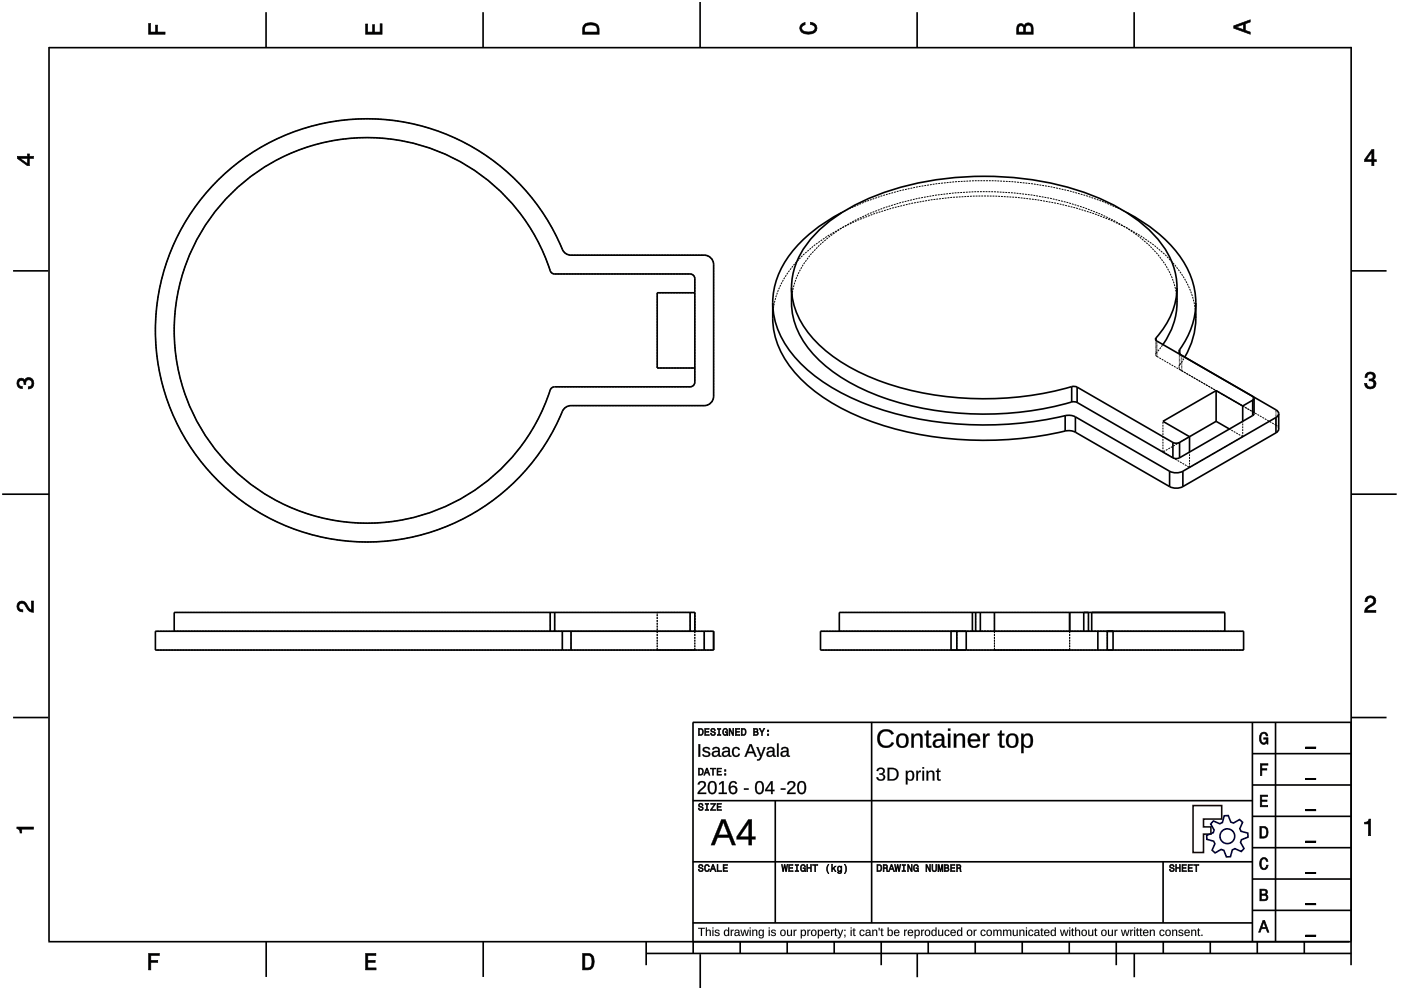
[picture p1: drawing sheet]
<svg xmlns="http://www.w3.org/2000/svg" width="297mm" height="210mm" viewBox="0 0 297 210" stroke-linecap="round" stroke-linejoin="round" font-family="sans-serif">
<g fill="none" stroke="#000" stroke-width=".35">
<path d="M10.4 10v189.5M10.4 10.1h276.1M56.4 2.6v7.5M102.4 2.6v7.5M148.4 .4v9.7M194.4 2.6v7.5M240.5 2.6v7.5M286.5 9.9v189.8M46.5 37.9a44.9 44.9 0 0 1 73 15.4 1.99 1.99 0 0 0 1.6 .8h28.2a1.99 1.99 0 0 1 2 2v27.9a1.99 1.99 0 0 1-2 2h-28.2a1.99 1.99 0 0 0-1.9 1.2 44.9 44.9 0 0 1-66.6 20 44.9 44.9 0 0 1-6.1-69.3zM2.8 57.4h7.4M48.3 41.8a40.9 40.9 0 0 1 68.5 15.9l.8 .4h28.7a1 1 0 0 1 1 1v21.9a1 1 0 0 1-1 1h-28.7a1 1 0 0 0-.9 .7 40.9 40.9 0 0 1-59.9 22.4 40.9 40.9 0 0 1-8.5-63.3zM178.4 45.1a28.9 28.9 0 0 0-13.1 12.4 15.9 15.9 0 0 0-1.5 6.7"/>
<path d="M238.9 45.1a28.9 28.9 0 0 1 13.1 12.4 15.9 15.9 0 0 1 1.5 6.7M286.5 57.4h7.5M147.3 62.1h-8v15.9h8M163.8 64.2a18.7 18.7 0 0 0 6.5 13.4 46.8 46.8 0 0 0 21.3 10.5 75.7 75.7 0 0 0 34.2 0M163.8 64.2a18.8 18.8 0 0 0 1.7 10.3 28.5 28.5 0 0 0 12.5 11.8 67.5 67.5 0 0 0 35 6.9l6.5-.6 6.3-1.2M167.8 60.9a18.7 18.7 0 0 0 1.2 9 25.8 25.8 0 0 0 12.4 11.9 63 63 0 0 0 33.9 5.7l6.1-.9 5.8-1.4M167.8 60.9a17.7 17.7 0 0 0 7.1 13.4 48 48 0 0 0 24 9.6 68.4 68.4 0 0 0 28.3-1.9M245.1 71.6l-.1 .5 .3 .2 25.2 14.6 .5 .4 .1 .4M245.1 71.6v.6M249.5 60.9a19 19 0 0 1-.7 7.8l-1.2 2.6-1 1.8M249.5 60.9a16.1 16.1 0 0 1-4.4 10.7M249.5 60.9a17.1 17.1 0 0 0-6-12.3 43.9 43.9 0 0 0-20.9-9.8 66.8 66.8 0 0 0-37.6 2.9 32.9 32.9 0 0 0-13.7 9.7 15.6 15.6 0 0 0-3.5 9.5"/>
<path d="M250.1 74.1l-.1 .7 .6 .6M250.1 74.1v.9M253.5 64.2a16.9 16.9 0 0 1-3.4 9.9M253.5 64.2a20.6 20.6 0 0 1-.7 7.9l-.7 1.8-.9 1.8M225.8 88.1l1-.1 1.2 .4M225.8 88.1v3.3M225.8 91.4h1.4l.8 .2M227.2 82l.6-.1 .6 .2M227.2 82v3.2M227.2 85.2h.6l.6 .1M228 91.6l20 11.6M228 88.4l20 11.5"/>
<path d="M228 88.4v3.2M228.4 82.1l20.3 11.7M228.4 82.1v3.2M228.4 85.3l20.3 11.8M248 99.9v3.3M248.7 93.8a1.56 1.56 0 0 0 1.4 0M248.7 93.8v3.3M248.7 97.1a1.56 1.56 0 0 0 1.4 0M250.1 93.8v3.3M250.8 99.9l-1.4 .4-1.4-.4M250.8 99.9v3.3M252.2 95.8l-2.1 1.3"/>
<path d="M257.8 82.8l-11.2 6.5 5.6 3.3v3.2M257.8 82.8l5.7 3.3M257.8 82.8v6.5M257.8 89.3l-7.7 4.5M257.8 89.3l2.9 1.7M263.5 86.1v3.2M265.6 84.9l-2.1 1.2M265.6 84.9v3.2M265.6 88.1l-13.4 7.7M265.6 84l.3 .4M265.9 84.4v3.3l-.3 .4M265.9 84.4l-.3 .5"/>
<path d="M270.5 88.5l-19.7 11.4M270.5 88.5v3.3M270.5 91.8l-19.7 11.4M271.1 87.7l-.1 .4-.5 .4M271.1 87.7v3.3l-.1 .4-.5 .4M.5 104.8h9.9M250.8 103.2l-1.4 .3-1.4-.3M286.5 104.8h9.6M116.7 129.9h-79.8v3.9M116.7 129.9h.9M116.7 129.9v3.9M117.6 129.9h28.7"/>
<path d="M117.6 129.9v3.9M119.2 133.8h-86.3v4h86.3M119.2 133.8h1.9M119.2 137.8h1.9M119.2 133.8v4M121.1 133.8h28.2M121.1 137.8h28.2M121.1 133.8v4M146.3 129.9h1v3.9M146.3 129.9v3.9M149.3 133.8h2v4h-2M149.3 133.8v4"/>
<path d="M201.6 133.8h-27.6v4h27.6M201.6 133.8h1.3M201.6 133.8h3.3M201.6 137.8h3.3M201.6 137.8h1.3M201.6 133.8v4M202.9 133.8h2M202.9 137.8h2M202.9 133.8v4M204.9 133.8h27.9M204.9 137.8h27.9M204.9 133.8v4"/>
<path d="M206.2 129.9h-28.2v3.9M206.2 129.9h.7M206.2 129.9v3.9M206.9 129.9h1M206.9 129.9v3.9M207.9 129.9h21.9M207.9 129.9v3.9M210.8 129.9v3.9M226.8 129.9v3.9M229.8 129.9h1M229.8 129.9v3.9M230.8 129.9h.7"/>
<path d="M230.8 129.9v3.9M231.5 129.9h28.2v3.9M231.5 129.9v3.9M232.8 133.8h2M232.8 137.8h2M232.8 133.8v4M234.8 133.8h1.2M234.8 137.8h1.2M234.8 133.8v4M236 133.8h27.7v4h-27.7M236 133.8v4M2.8 152.1h7.4"/>
<path d="M146.9 153.2h139.6M146.9 153.2v46.5M184.8 153.1v42.6M265.5 159.8h21M265.5 153.1v46.6M270.4 153.1v46.6M286.5 152.1h7.5M146.9 169.8h118.7M164.4 169.8v25.9M265.5 179.7h21M265.5 173.1h21M265.5 166.4h21"/>
<path d="M10.2 199.7h276.3M56.4 199.7v7.4M102.4 199.7v7.4M137 199.7v4.9M146.9 195.7h118.7M146.9 182.7h118.7M147 199.7v2.5M156.9 199.7v2.5M166.9 199.7v2.5M176.9 199.7v2.5M186.8 199.7v4.9M196.8 199.7v2.5"/>
<path d="M206.8 199.7v2.5M216.7 199.7v2.5M226.7 199.7v2.5M236.7 199.7v4.9M246.6 182.7v13M246.6 199.7v2.5M256.6 199.7v2.5M265.5 193h21M265.5 186.4h21M266.6 199.7v2.5M276.5 199.7v2.5M286.5 199.7v4.9"/>
<path d="M137 202.2h149.5M148.5 202.3v7.2M194.5 202.1v5.1M240.5 202.1v5.1"/>
</g>
<g fill="#000">
<path d="M31.5 5h.4v1.8h1.1v-1.5h.4v1.5h1.6v.5h-3.5z" fill-rule="evenodd"/>
<path d="M77.5 5.1h.4v1.7h1.1v-1.6h.4v1.6h1.2v-1.8h.4v2.3h-3.5z" fill-rule="evenodd"/>
<path d="M124 5.1a2.18 2.18 0 0 0-.5 2.2h3.5v-1.2a1.42 1.42 0 0 0-1.7-1.3zM124.3 5.5a2.13 2.13 0 0 1 2.2 .3l.1 1h-2.6v-1z" fill-rule="evenodd"/>
<path d="M169.9 5.2l.8-.4v.4a.7 .7 0 0 0-.7 .6 .7 .7 0 0 0 .3 .8 1.69 1.69 0 0 0 2.5-.6 .9 .9 0 0 0-1-.8v-.5a1.24 1.24 0 0 1 1.4 1.1 1.24 1.24 0 0 1-1 1.4 2.22 2.22 0 0 1-2.5-.7l-.2-.5z" fill-rule="evenodd"/>
<path d="M215.8 5.3l-.2 .7v1.3h3.5v-1.4a.98 .98 0 0 0-.8-1 .98 .98 0 0 0-1.1 .6 .83 .83 0 0 0-1.4-.2zM216.1 5.6a.54 .54 0 0 1 .6-.1 .54 .54 0 0 1 .3 .6v.7h-1zM217.6 5.5a.62 .62 0 0 1 .7-.1 .62 .62 0 0 1 .3 .6v.8h-1.2z" fill-rule="evenodd"/>
<path d="M261.6 5.5v.5l3.5 1.3v-.5l-1.1-.4v-1.4l1.1-.3v-.5zM262.1 5.7l1.5-.5v1.1z" fill-rule="evenodd"/>
<path d="M3.7 33.1v.5l2.1 1.5h.4v-1.5h.9v-.5h-.9v-.5h-.4v.5zM4.3 33.6h1.5v1.1z" fill-rule="evenodd"/>
<path d="M290.8 31.7l-1.5 2.1v.5h1.5v.8h.5v-.8h.5v-.4h-.5v-2.2zM290.8 32.3v1.6h-1.1z" fill-rule="evenodd"/>
<path d="M3.8 80.5a.85 .85 0 0 1 1.4 .1 1.05 1.05 0 0 1 1.3-.5 1.05 1.05 0 0 1 .7 1.2 1.1 1.1 0 0 1-1.2 1.2v-.5a.71 .71 0 0 0 .8-1 .71 .71 0 0 0-1.3 0v.5h-.4a.61 .61 0 0 0-.3-.8 .61 .61 0 0 0-.8 .3 .61 .61 0 0 0 .2 .8l.5 .1v.5a1.15 1.15 0 0 1-1.1-.7 1.15 1.15 0 0 1 .2-1.2z" fill-rule="evenodd"/>
<path d="M289.7 79.2a1.07 1.07 0 0 1 1.3-.2 1.07 1.07 0 0 1 .5 1.2l-.3 .3a1.05 1.05 0 0 1 .5 1.3 1.05 1.05 0 0 1-1.2 .7 1.1 1.1 0 0 1-1.2-1.2h.5a.71 .71 0 0 0 1 .7 .71 .71 0 0 0 0-1.2h-.5v-.4a.61 .61 0 0 0 .8-.3 .61 .61 0 0 0-.3-.8 .61 .61 0 0 0-.8 .2l-.2 .5h-.4z" fill-rule="evenodd"/>
<path d="M3.9 127.8a1.21 1.21 0 0 1 2 .7l.3 .5 .5 .3v-1.9h.4v2.4a1.8 1.8 0 0 1-1.7-1.4 .71 .71 0 0 0-.9-.5 .71 .71 0 0 0-.5 .9 .71 .71 0 0 0 .8 .5v.4a1.18 1.18 0 0 1-1.1-.6 1.18 1.18 0 0 1 .2-1.3z" fill-rule="evenodd"/>
<path d="M289.7 126.6a1.17 1.17 0 0 1 1.9 .3 1.17 1.17 0 0 1-.9 1.7l-.6 .4-.3 .4h1.9v.4h-2.4a1.8 1.8 0 0 1 1.4-1.7 .71 .71 0 0 0 .5-.9 .71 .71 0 0 0-.8-.5 .71 .71 0 0 0-.5 .9h-.5z" fill-rule="evenodd"/>
<path d="M148.1 154.4v1.5h.5a.77 .77 0 0 0 .6-.7 .77 .77 0 0 0-.6-.8zM148.3 154.6a.57 .57 0 0 1 .6 .6 .57 .57 0 0 1-.6 .6zM149.4 154.4v1.5h1v-.1h-.8v-.6h.7v-.1h-.7v-.5h.8v-.2zM150.8 154.5a.53 .53 0 0 0 0 .6 .53 .53 0 0 0 .6 .2 .32 .32 0 0 1-.2 .5 .32 .32 0 0 1-.4-.4h-.2a.5 .5 0 0 0 .7 .6 .5 .5 0 0 0 .1-.9l-.3-.1a.28 .28 0 0 1-.2-.3 .28 .28 0 0 1 .4-.2 .28 .28 0 0 1 .2 .4h.2a.51 .51 0 0 0-.3-.5 .51 .51 0 0 0-.6 .1zM152.1 154.4v.2h.3v1.2h-.3v.1h.7v-.1h-.2v-1.2h.2v-.2zM153.4 154.6a.81 .81 0 0 0 .5 1.4l.3-.3 .1 .2v-.8h-.5v.2h.3l-.2 .5a.59 .59 0 0 1-.5-.6 .59 .59 0 0 1 .5-.6l.2 .3h.2l-.2-.4a.52 .52 0 0 0-.7 .1zM154.6 154.4v1.5h.1v-1.2l.6 1.2h.3v-1.5h-.2v1.3l-.6-1.3zM155.9 154.4v1.5h1v-.1h-.8v-.6h.7v-.1h-.7v-.5h.7v-.2zM157.2 154.4v1.5h.5a.77 .77 0 0 0 .5-.7 .77 .77 0 0 0-.5-.8zM157.4 154.6a.57 .57 0 0 1 .6 .6 .57 .57 0 0 1-.6 .6zM159.8 154.4v1.5h.5a.42 .42 0 0 0 .5-.3 .42 .42 0 0 0-.3-.5l.2-.2-.1-.4zM159.9 154.6h.4a.23 .23 0 0 1 .2 .3 .23 .23 0 0 1-.3 .2h-.3zM159.9 155.2h.4a.26 .26 0 0 1 .3 .3 .26 .26 0 0 1-.3 .3h-.4zM160.9 154.4l.6 .9v.6h.2v-.6l.4-.9h-.2l-.3 .7-.4-.7zM162.7 155.6v.3h.3v-.3zM162.7 154.8v.3h.3v-.3z" fill-rule="evenodd"/>
<path d="M267.3 155.6a.85 .85 0 0 1 .9-.4 .85 .85 0 0 1 .6 .8h-.3l-.1-.2a.49 .49 0 0 0-.4-.3 .49 .49 0 0 0-.5 .3 1.2 1.2 0 0 0 .4 1.7 .66 .66 0 0 0 .6-.8h-.6v-.3h.9v1.4h-.1l-.1-.4-.3 .3a.85 .85 0 0 1-1.2-.6v-1.1z" fill-rule="evenodd"/>
<path d="M3.6 175.3h3.5v.5h-2.5v.8h-.3a.77 .77 0 0 0-.7-.9z" fill-rule="evenodd"/>
<path d="M148.2 170.4a.53 .53 0 0 0 0 .6 .53 .53 0 0 0 .6 .2 .32 .32 0 0 1-.2 .5 .32 .32 0 0 1-.4-.4h-.2a.5 .5 0 0 0 .7 .6 .5 .5 0 0 0 .1-.9l-.3-.1a.28 .28 0 0 1-.1-.3 .28 .28 0 0 1 .3-.2 .28 .28 0 0 1 .2 .4h.2a.51 .51 0 0 0-.3-.5 .51 .51 0 0 0-.6 .1zM149.5 170.3v.2h.3v1.2h-.3v.1h.7v-.1h-.2v-1.2h.2v-.2zM150.7 170.3v.2h.8l-.9 1.3h1.1v-.1h-.8l.8-1.4zM152 170.3v1.5h1v-.1h-.8v-.6h.7v-.1h-.7v-.5h.7v-.2z" fill-rule="evenodd"/>
<path d="M148.1 162.9v1.5h.5a.77 .77 0 0 0 .6-.8 .77 .77 0 0 0-.6-.7zM148.3 163a.57 .57 0 0 1 .6 .6 .57 .57 0 0 1-.6 .6zM149.8 162.9l-.6 1.5h.2l.2-.5h.6l.1 .5h.2l-.5-1.5zM149.9 163.1l.2 .6h-.5zM150.6 162.9v.1h.5v1.4h.2v-1.4h.4v-.1zM152 162.9v1.5h1v-.2h-.8v-.5h.7v-.2h-.7v-.5h.7v-.1zM153.6 164v.4h.3v-.4zM153.6 163.2v.3h.3v-.3z" fill-rule="evenodd"/>
<path d="M267.2 168.6h1.5v.3h-1.2v.7h1.1v.3h-1.1v.9h1.3v.3h-1.6z" fill-rule="evenodd"/>
<path d="M267.2 161.9h1.6v.3h-1.3v.8h1.1v.3h-1.1v1.1h-.3z" fill-rule="evenodd"/>
<path d="M267.1 175.2v2.5h.8a1.37 1.37 0 0 0 .7-2.2 1.56 1.56 0 0 0-1.5-.3zM267.4 175.5a.98 .98 0 0 1 1.2 .7 .98 .98 0 0 1-.7 1.2h-.5z" fill-rule="evenodd"/>
<path d="M289.3 174.3a.77 .77 0 0 0 .9-.6h.4v3.5h-.5v-2.5h-.8z" fill-rule="evenodd"/>
<path d="M148.2 183.4a.53 .53 0 0 0 0 .6 .53 .53 0 0 0 .6 .2 .32 .32 0 0 1-.2 .5 .32 .32 0 0 1-.4-.4h-.2a.5 .5 0 0 0 .7 .5 .5 .5 0 0 0 .1-.8l-.3-.1a.28 .28 0 0 1-.1-.4 .28 .28 0 0 1 .3-.1 .28 .28 0 0 1 .2 .3h.2a.51 .51 0 0 0-.3-.4 .51 .51 0 0 0-.6 .1zM149.5 183.5l-.1 .2a.66 .66 0 0 0 0 .9 .66 .66 0 0 0 .9 .1l.1-.5h-.2l-.2 .4a.6 .6 0 0 1-.5-.6 .6 .6 0 0 1 .5-.5l.2 .2h.2l-.2-.3a.5 .5 0 0 0-.7 .1zM151.1 183.3l-.6 1.5h.2l.2-.4h.6l.1 .4h.2l-.5-1.5zM151.2 183.5l.2 .7h-.5zM152 183.3v1.5h1v-.2h-.8v-1.3zM153.3 183.3v1.5h1v-.2h-.8v-.5h.7v-.2h-.7v-.4h.7v-.2z" fill-rule="evenodd"/>
<path d="M165.7 183.3l.3 1.5h.1l.3-1.3 .2 1.3h.2l.2-1.5h-.2l-.1 1.3-.2-1.3h-.2l-.2 1.3-.2-1.3zM167.2 183.3v1.5h1v-.2h-.8v-.5h.7v-.2h-.7v-.4h.7v-.2zM168.6 183.3v.2h.3v1.1h-.3v.2h.7v-.2h-.2v-1.1h.2v-.2zM169.8 183.5a.81 .81 0 0 0 .6 1.3l.2-.2 .2 .2v-.8h-.6v.2h.4l-.2 .4a.59 .59 0 0 1-.5-.6 .59 .59 0 0 1 .5-.5l.2 .2h.2l-.2-.3a.53 .53 0 0 0-.8 .1zM171 183.3v1.5h.2v-.7h.6v.7h.2v-1.5h-.2v.6h-.6v-.6zM172.3 183.3v.2h.4v1.3h.2v-1.3h.5v-.2zM175.6 183.3a1.35 1.35 0 0 0 .1 1.9 1.83 1.83 0 0 1 0-1.9zM176.3 183.2v1.6h.2v-.4l.2-.2 .3 .6h.3l-.5-.7 .5-.5h-.3l-.5 .6v-1zM177.6 183.8a.58 .58 0 0 0-.1 .7 .58 .58 0 0 0 .7 .3l.1-.2a.31 .31 0 0 1-.1 .4 .31 .31 0 0 1-.5-.1h-.1a.47 .47 0 0 0 .5 .4 .47 .47 0 0 0 .4-.6v-1.1h-.2v.2l-.3-.2zM177.8 183.9l.1-.1a.42 .42 0 0 1 .4 .4 .42 .42 0 0 1-.4 .4l-.2-.2zM179 183.3a1.84 1.84 0 0 1 0 1.9 1.22 1.22 0 0 0 0-1.9z" fill-rule="evenodd"/>
<path d="M185.9 183.3v1.5h.5a.77 .77 0 0 0 .6-.8 .77 .77 0 0 0-.6-.7zM186.1 183.5a.57 .57 0 0 1 .7 .5 .57 .57 0 0 1-.7 .6zM187.2 183.3v1.5h.2v-.6a.45 .45 0 0 1 .6 .1 .45 .45 0 0 1 0 .5h.2l-.2-.7a.41 .41 0 0 0 .2-.5 .41 .41 0 0 0-.5-.3zM187.4 183.5h.3a.25 .25 0 0 1 .3 .2 .25 .25 0 0 1-.3 .3h-.3zM188.9 183.3l-.5 1.5h.2l.1-.4h.6l.2 .4h.2l-.6-1.5zM189 183.5l.2 .7h-.4zM189.7 183.3l.2 1.5h.2l.2-1.3 .2 1.3h.2l.3-1.5h-.2l-.2 1.3-.2-1.3h-.2l-.2 1.3-.2-1.3zM191.2 183.3v.2h.3v1.1h-.3v.2h.8v-.2h-.3v-1.1h.3v-.2zM192.4 183.3v1.5h.2v-1.2l.6 1.2h.2v-1.5h-.2v1.2l-.5-1.2zM193.8 183.5a.81 .81 0 0 0 .5 1.3l.3-.2 .1 .2v-.8h-.5v.2h.3l-.2 .4a.59 .59 0 0 1-.5-.6 .59 .59 0 0 1 .5-.5l.2 .2h.2l-.1-.3a.52 .52 0 0 0-.8 .1zM196.3 183.3v1.5h.2v-1.2l.6 1.2h.2v-1.5h-.2v1.2l-.6-1.2zM197.6 183.3v.9a.52 .52 0 0 0 .5 .6 .52 .52 0 0 0 .5-.6v-.9h-.2v.9a.33 .33 0 0 1-.3 .5 .33 .33 0 0 1-.3-.5v-.9zM198.9 183.3v1.5h.1v-1.4l.3 1.4h.2l.3-1.4v1.4h.1v-1.5h-.2l-.3 1.3-.3-1.3zM200.2 183.3v1.5h.6a.42 .42 0 0 0 .4-.3 .42 .42 0 0 0-.2-.5l.1-.2v-.4zM200.4 183.5h.3a.23 .23 0 0 1 .3 .2 .23 .23 0 0 1-.3 .2h-.3zM200.4 184.1h.3a.26 .26 0 0 1 .3 .2 .26 .26 0 0 1-.3 .3h-.3zM201.5 183.3v1.5h1v-.2h-.8v-.5h.7v-.2h-.7v-.4h.8v-.2zM202.8 183.3v1.5h.2v-.6a.45 .45 0 0 1 .5 .1 .45 .45 0 0 1 .1 .5h.2l-.2-.7a.41 .41 0 0 0 .1-.5 .41 .41 0 0 0-.4-.3zM203 183.5h.2a.25 .25 0 0 1 .3 .2 .25 .25 0 0 1-.3 .3h-.2z" fill-rule="evenodd"/>
<path d="M248.1 183.4a.53 .53 0 0 0 0 .6 .53 .53 0 0 0 .6 .2 .32 .32 0 0 1-.2 .5 .32 .32 0 0 1-.4-.4h-.2a.5 .5 0 0 0 .7 .5 .5 .5 0 0 0 .1-.8l-.3-.1a.28 .28 0 0 1-.2-.4 .28 .28 0 0 1 .4-.1 .28 .28 0 0 1 .2 .3h.2a.51 .51 0 0 0-.4-.4 .51 .51 0 0 0-.5 .1zM249.3 183.3v1.5h.2v-.7h.6v.7h.2v-1.5h-.2v.6h-.6v-.6zM250.6 183.3v1.5h.9v-.2h-.7v-.5h.7v-.2h-.7v-.4h.7v-.2zM251.9 183.3v1.5h.9v-.2h-.7v-.5h.7v-.2h-.7v-.4h.7v-.2zM253.1 183.3v.2h.4v1.3h.2v-1.3h.5v-.2z" fill-rule="evenodd"/>
<path d="M267.8 195.2l-.9 2.4h.3l.2-.7h1l.3 .7h.3l-.9-2.4zM267.9 195.5l.4 1.1h-.7z" fill-rule="evenodd"/>
<path d="M267.1 188.5v2.5h1a.7 .7 0 0 0 .7-.5 .7 .7 0 0 0-.4-.8 .61 .61 0 0 0 .3-.8 .61 .61 0 0 0-.7-.4zM267.4 188.8h.6a.38 .38 0 0 1 .4 .4 .38 .38 0 0 1-.5 .3h-.5zM267.4 189.8h.6a.43 .43 0 0 1 .5 .5 .43 .43 0 0 1-.5 .4h-.6z" fill-rule="evenodd"/>
<path d="M267.3 182.1a.85 .85 0 0 1 .9-.3 .85 .85 0 0 1 .6 .8h-.3l-.1-.2a.47 .47 0 0 0-.4-.3 .47 .47 0 0 0-.4 .3 1.21 1.21 0 0 0 .4 1.7 .64 .64 0 0 0 .5-.7h.4a.88 .88 0 0 1-.8 1 .88 .88 0 0 1-1-.7v-1.1z" fill-rule="evenodd"/>
<path d="M31.5 202.2h2.3v.4h-1.8v1h1.4v.4h-1.4v1.6h-.5z" fill-rule="evenodd"/>
<path d="M77.5 202.2h2.2v.4h-1.7v1h1.5v.4h-1.5v1.2h1.7v.4h-2.2z" fill-rule="evenodd"/>
<path d="M123.5 202.2v3.4h1.2a1.42 1.42 0 0 0 1.3-1.7 1.38 1.38 0 0 0-1.3-1.7zM124 202.6h1a1.89 1.89 0 0 1 0 2.5l-1 .1z" fill-rule="evenodd"/>
</g>
<g fill="#000">
<path d="M31.5 5v2.3h3.5v-.5l-1.7 .1 .1-1.6h-.4v1.6h-1.1v-1.9zM31.4 4.9h.6l-.1 1.9h1.1l-.1-1.5h.6l-.1 1.5 1.7-.1v.6h-3.7z"/>
<path d="M77.5 5.1v2.2h3.5v-2.3h-.4l.1 1.9h-1.4v-1.7h-.3l.1 1.7h-1.2v-1.8zM77.5 5h.5l-.1 1.8h1.1l-.1-1.6h.6l-.1 1.6h1.2l-.1-1.8h.6v2.3h-3.6z"/>
<path d="M124 5.1l-.4 .7-.1 1.5h3.5l-.1-1.7-.3-.5-1.3-.3zM123.9 5.1l.6-.3 .8-.1 .7 .1 .6 .3 .4 .4 .1 1.8h-3.6v-1.5zM124.2 5.4l1.1-.2 1 .2 .3 .3 .1 1.2h-2.8l.1-1.2zM124.3 5.5l-.3 .3v1h2.6l-.1-1-.2-.3-1-.2z"/>
<path d="M169.9 5.2l-.4 .8 .2 .5 .3 .4 .6 .3h1.6l.6-.3 .3-.4 .1-.5-.1-.5-.7-.6-.6-.2v.5l.8 .2 .3 .6-.1 .3-.8 .5h-1.2l-.5-.2-.3-.3v-.6l.4-.4 .3-.1v-.4zM169.8 5.1l1-.4v.6l-.4 .1-.4 .3 .1 .6 .7 .4h1.2l.4-.1 .4-.6-.2-.5-.8-.3v-.6l.7 .2 .7 .7 .1 .5-.1 .5-.4 .5-.6 .2h-1.6l-.6-.2-.4-.5-.1-.5z"/>
<path d="M215.8 5.3l-.2 .7v1.3h3.5l-.1-1.8-.6-.6-.4-.1-.5 .2-.3 .6-.5-.6-.6 .1zM215.7 5.2l.3-.2h.7l.5 .5v-.3l.5-.4 .8 .1 .5 .6 .1 1.8h-3.6v-1.3zM216 5.6l.5-.2 .4 .2 .2 1.3h-1.2zM216.1 5.6l-.1 1.2h1l-.1-1.2-.4-.1zM217.5 5.5l.5-.2 .5 .1 .2 1.5h-1.3zM217.6 5.5l-.2 1.3h1.2l-.1-1.3-.5-.2z"/>
<path d="M261.6 5.5v.5l3.5 1.3v-.5l-1.1-.3v-1.5l1.1-.3v-.5zM261.5 5.4l3.6-1.3v.6l-1.1 .3v1.4l1.1 .4v.6l-3.6-1.4zM261.9 5.7l1.8-.6v1.3zM262.1 5.7l1.5 .6v-1.1l-1.5 .6z"/>
<path d="M3.7 33.1v.5l2.1 1.5h.4v-1.6l.9 .1v-.5l-.9 .1v-.6h-.4l.1 .6zM3.6 33.1h2.2v-.5h.5l-.1 .5h1v.6l-1-.1 .1 1.6h-.5l-2.2-1.6zM4.1 33.5h1.8v1.3zM4.3 33.5l1.5 1.2v-1.1l-1.5 .1z"/>
<path d="M290.8 31.7l-1.5 2.1v.5l1.6-.1-.1 .9h.5l-.1-.9 .6 .1v-.4h-.6l.1-2.2zM290.8 31.6h.6l-.1 2.3 .6-.1v.5h-.6l.1 .9h-.6v-.9h-1.5v-.5zM290.9 32.1v1.8h-1.3zM290.8 32.3h.1l-1.1 1.6-.1-.1 1.1 .1z"/>
<path d="M3.8 80.5l-.2 .8 .1 .4 .5 .6 .5 .1v-.5l-.6-.1-.2-.5 .2-.5 .4-.2 .5 .2 .1 .7h.4l-.1-.6 .4-.4h.6l.2 .2 .2 .2v.7l-.4 .4h-.4v.5l.5-.1 .6-.6v-1l-.6-.7h-.7l-.4 .3-.2 .3-.2-.4-.5-.1zM3.8 80.4l.7-.3 .5 .1 .2 .4 .1-.3 .5-.3 .8 .1 .6 .6v1.1l-.7 .7h-.6v-.5h.4l.4-.4-.1-.9-.8-.1-.3 .4v.6h-.5v-.8l-.5-.1-.4 .1-.1 .5 .2 .5 .6 .1v.6l-.6-.1-.6-.6-.1-.5z"/>
<path d="M289.7 79.2l-.3 .8h.4v-.3l.4-.4 .8 .1 .2 .7-.4 .3h-.5v.4l.8 .1 .2 .5-.2 .5-.2 .2h-.7l-.3-.2-.1-.6h-.5l.1 .5 .6 .6h1l.4-.2 .4-.8-.2-.6-.5-.3 .4-.3v-.8l-.5-.5h-.5zM289.7 79.1l.8-.3 .9 .3 .2 .3v.9l-.4 .2 .5 .3 .1 .6-.3 .8-.5 .3h-1l-.7-.7v-.6h.5l.2 .7 .5 .2 .6-.2 .2-.5-.2-.5-.6-.2-.3 .1v-.5h.6l.3-.2-.1-.7-.8-.1-.3 .4v.4h-.6l.1-.6z"/>
<path d="M3.9 127.8l-.3 .8 .3 .8 .9 .3v-.4l-.6-.1-.3-.6 .2-.5 .5-.3 .7 .4 .9 1.4 .9 .2v-2.4h-.4v2l-.5-.3-.9-1.5-.7-.2zM3.8 127.7l.8-.3 .7 .2 .9 1.4 .5 .3-.1-1.9h.6v2.5l-1.1-.3-.9-1.4-.6-.3-.4 .2-.2 .5 .2 .5 .7 .1v.6l-.6-.1-.4-.2-.4-.9z"/>
<path d="M289.7 126.6l-.3 1h.5l.1-.7 .5-.2 .6 .2 .2 .4-.3 .7-1.4 .9-.3 .9h2.4v-.4l-2 .1 .4-.6 1.2-.7 .4-.8-.1-.5-.6-.5h-.9zM289.7 126.6l.9-.4 .8 .4 .3 .3 .1 .5-.2 .6-1.5 1-.3 .4 2-.1v.6h-2.5l.2-1 1.4-1 .3-.6-.2-.4-.5-.2-.5 .2-.1 .7h-.6l.1-.6z"/>
<path d="M148.1 154.4v1.5h.7l.3-.4v-.8l-.4-.2zM148 154.4h.7l.4 .3 .1 .8-.4 .5h-.8zM148.2 154.6l.7 .1 .1 .8-.3 .3h-.5zM148.3 154.6v1.2l.4-.1 .2-.3-.1-.6zM149.4 154.4v1.5h1v-.1h-.8v-.6h.7v-.1h-.7v-.5h.8v-.2zM149.4 154.4h1v.3l-.8-.1v.5l.8-.1v.3l-.8-.1v.6l.8-.1v.3h-1zM150.8 154.5l-.1 .3 .1 .3 .6 .2 .2 .2-.3 .3h-.4l-.1-.4h-.2l.1 .3 .2 .2h.5l.3-.2v-.4l-.8-.3-.1-.2 .2-.3 .4 .1 .1 .3h.2l-.1-.2-.2-.3zM150.8 154.5l.6-.1 .3 .3v.3h-.3v-.3l-.2-.1-.3 .2 .1 .2 .7 .3v.4l-.3 .3h-.5l-.3-.3v-.3h.3v.3l.3 .1 .3-.3-.9-.5zM152.1 154.4v.2h.3v1.2h-.3v.1h.7v-.1h-.3v-1.2h.3v-.2zM152 154.4h.9v.3h-.3v1.1l.3-.1v.3h-.9v-.3h.4v-1.1l-.4 .1zM153.4 154.6l-.2 .6 .2 .6 .5 .2 .3-.4 .1 .3v-.8h-.5v.2l.4-.1-.3 .6h-.3l-.2-.3v-.8l.5-.2 .2 .4h.2l-.2-.4-.3-.1zM153.3 154.6l.5-.3 .4 .2 .2 .5h-.4v-.3l-.4-.1-.2 .3v.5l.2 .4h.3l.2-.5-.4 .1v-.3h.7v.9h-.3l.1-.3-.5 .3-.4-.2-.2-.6zM154.6 154.4v1.5h.1v-1.2h.1l.5 1.2h.3v-1.5h-.2v1.3h-.1l-.5-1.3zM154.5 154.4h.3l.6 1.3-.1-1.3h.3v1.6h-.3l-.6-1.3 .1 1.3h-.3zM155.9 154.4v1.5h1v-.1h-.9v-.6h.8v-.1h-.8v-.5h.8v-.2zM155.8 154.4h1.1v.3l-.8-.1v.5l.7-.1v.3l-.7-.1v.6l.8-.1v.3h-1.1zM157.2 154.4v1.5h.7l.3-.4-.1-.8-.3-.2zM157.1 154.4h.7l.4 .3v.8l-.3 .5h-.8zM157.3 154.6l.7 .1v.8l-.2 .3h-.5zM157.4 154.6v1.2l.4-.1 .2-.3-.1-.6zM159.8 154.4v1.5h.7l.3-.2v-.3l-.4-.3 .3-.1v-.3l-.2-.2zM159.7 154.4h.8l.3 .2-.1 .4-.2 .1 .3 .2-.1 .6-1 .1zM159.9 154.6h.5a.28 .28 0 0 1 .2 .3 .28 .28 0 0 1-.2 .2h-.5zM159.9 154.6v.5l.6-.2v-.2zM159.9 155.2l.6 .1 .1 .4-.7 .1zM159.9 155.2v.6l.6-.1v-.4zM160.9 154.4l.6 .9v.6h.2l-.1-.6 .5-.9h-.2l-.3 .9-.4-.9zM160.8 154.4h.4l.4 .7 .3-.7h.4l-.6 .9v.7h-.3l.1-.7zM162.7 155.6v.3h.3v-.3zM162.6 155.6h.5v.4h-.5zM162.7 154.8v.3h.3v-.3zM162.6 154.7h.5v.5h-.5z"/>
<path d="M186.5 155.2a1.95 1.95 0 0 1 3 .4l-.5 .1a1.37 1.37 0 0 0-1.8-.5 1.37 1.37 0 0 0-.6 1.8 1.33 1.33 0 0 0 1.1 1.1 1.33 1.33 0 0 0 1.4-.8l.4 .3a1.92 1.92 0 0 1-2.6 .7 1.92 1.92 0 0 1-.8-2.5zM190.5 155.8a1.39 1.39 0 0 1 1.7 0 1.39 1.39 0 0 1 .4 1.6 1.32 1.32 0 0 1-1.5 1.2 1.32 1.32 0 0 1-1.1-1.6l.1-.5zM190.7 156.1l-.2 .5a1.05 1.05 0 0 0 1 1.6 1.44 1.44 0 0 0 .4-2.1 .83 .83 0 0 0-1.2 0zM193.2 155.6h.5v.5a.99 .99 0 0 1 1.1-.6 .99 .99 0 0 1 .8 1.1v1.9h-.5v-1.9a.7 .7 0 0 0-.8-.7 .7 .7 0 0 0-.6 .9v1.7h-.5zM196.5 154.9h.4v.7h.5v.3h-.5v1.9a.4 .4 0 0 0 .6 .3v.4a.74 .74 0 0 1-1.1-.6v-2h-.4v-.3h.4zM198.1 155.9a1.35 1.35 0 0 1 2.1 .3v1.6a.33 .33 0 0 0 .1 .3 .33 .33 0 0 0 .3 .1v.3h-.2a.54 .54 0 0 1-.7-.5 .96 .96 0 0 1-1.5 .5 .96 .96 0 0 1 0-1.6l1.5-.2a.67 .67 0 0 0-.5-.8 .67 .67 0 0 0-.8 .5l-.5-.1zM198.4 157.3a.59 .59 0 0 0 .1 .8 .59 .59 0 0 0 .8-.1l.3-.4 .1-.5h-.9zM201 154.5h.5v.4h-.5zM201 155.6h.5v2.9h-.5zM202.2 155.6h.5v.5a.99 .99 0 0 1 1.2-.6 .99 .99 0 0 1 .7 1.1v1.9h-.5v-1.9a.7 .7 0 0 0-.8-.7 .7 .7 0 0 0-.6 .9v1.7h-.5zM205.6 155.9a1.34 1.34 0 0 1 1.6-.2 1.34 1.34 0 0 1 .6 1.4h-2.1a.86 .86 0 0 0 .5 1.1 .86 .86 0 0 0 1.1-.5l.4 .2a1.42 1.42 0 0 1-1.9 .5 1.42 1.42 0 0 1-.6-1.9zM206 156.1l-.3 .7h1.6a.8 .8 0 0 0-.4-.8 .8 .8 0 0 0-.9 .1zM208.4 155.6h.5v.6a.68 .68 0 0 1 .9-.7v.5a.73 .73 0 0 0-.8 .2 .73 .73 0 0 0-.1 .8v1.5h-.5zM212.1 154.9h.3v.7h.5v.3h-.5v1.9a.4 .4 0 0 0 .6 .3v.4a.74 .74 0 0 1-1.1-.6v-2h-.3v-.3h.3zM213.8 155.8a1.39 1.39 0 0 1 1.7 0 1.39 1.39 0 0 1 .4 1.6 1.32 1.32 0 0 1-1.5 1.2 1.32 1.32 0 0 1-1.1-1.6v-.5zM214 156.1l-.2 .5a1.05 1.05 0 0 0 1 1.6 1.44 1.44 0 0 0 .4-2.1 .83 .83 0 0 0-1.2 0zM216.5 155.6h.5v.4a1.12 1.12 0 0 1 1.5-.4 1.12 1.12 0 0 1 .5 1.4 1.15 1.15 0 0 1-.5 1.4 1.15 1.15 0 0 1-1.4-.2l-.1-.1v1.6h-.5zM217.2 156.1l-.2 .5a1.14 1.14 0 0 0 .8 1.6 1.09 1.09 0 0 0 .7-1.5 .71 .71 0 0 0-.4-.8 .71 .71 0 0 0-.9 .2z"/>
<path d="M186.5 155.1a1.95 1.95 0 0 1 3 .5l-.5 .2a1.36 1.36 0 0 0-1.8-.6 1.36 1.36 0 0 0-.6 1.8 1.3 1.3 0 0 0 1.1 1.1 1.3 1.3 0 0 0 1.4-.8l.4 .2a1.92 1.92 0 0 1-2.4 .9 1.92 1.92 0 0 1-1.1-2.4zM186.5 155.2a1.98 1.98 0 0 0-.3 2.4 1.98 1.98 0 0 0 2.2 .9l.6-.3 .5-.6-.4-.3a1.42 1.42 0 0 1-1.9 .7 1.42 1.42 0 0 1-.7-1.9 1.33 1.33 0 0 1 1.1-1.1 1.33 1.33 0 0 1 1.4 .7l.5-.1a1.93 1.93 0 0 0-3-.4zM190.5 155.7a1.42 1.42 0 0 1 1.7 0 1.42 1.42 0 0 1 .4 1.7 1.35 1.35 0 0 1-1.5 1.2 1.35 1.35 0 0 1-1.1-1.6v-.5zM190.5 155.8a1.65 1.65 0 0 0 .4 2.7 1.39 1.39 0 0 0 1.5-.4 1.39 1.39 0 0 0 .2-1.5 1.26 1.26 0 0 0-2.1-.8zM190.8 156.1l-.2 .5a1.14 1.14 0 0 0 .7 1.6 1.24 1.24 0 0 0 .7-1.9 .75 .75 0 0 0-1.2-.2zM190.7 156.1a.87 .87 0 0 1 1.1-.1 .87 .87 0 0 1 .3 1 .88 .88 0 0 1-.8 1.2 .88 .88 0 0 1-.8-1.2zM193.2 155.5h.5v.6a1 1 0 0 1 1.2-.6 1 1 0 0 1 .7 1.1v1.9h-.5v-1.9a.67 .67 0 0 0-.8-.7 .67 .67 0 0 0-.5 .9v1.7h-.6zM193.2 155.6v2.9h.5v-1.7a.73 .73 0 0 1 .6-.9 .73 .73 0 0 1 .8 .7v1.9h.5v-1.9a.99 .99 0 0 0-.8-1 .99 .99 0 0 0-1.1 .5v-.5zM196.5 154.9h.4v.7l.5-.1v.5l-.5-.1v1.9a.39 .39 0 0 0 .6 .3v.4a.82 .82 0 0 1-1.1-.6v-2l-.4 .1v-.5l.4 .1zM196.5 154.9l-.1 .7h-.4v.3h.4v2a.72 .72 0 0 0 1.1 .6v-.3a.43 .43 0 0 1-.7-.4v-1.9h.6v-.3h-.6l.1-.7zM198.1 155.8a1.38 1.38 0 0 1 2.1 .4v1.8l.1 .2h.4v.3l-.3 .1a.54 .54 0 0 1-.7-.6 .98 .98 0 0 1-1.7 .4 .98 .98 0 0 1 .6-1.7h1.1a.65 .65 0 0 0-.5-.8 .65 .65 0 0 0-.8 .5l-.5-.1zM198.1 155.9l-.2 .4 .5 .1a.61 .61 0 0 1 1-.5 .67 .67 0 0 1 .3 .8l-.7 .1a.95 .95 0 0 0-1.2 .5 .95 .95 0 0 0 .6 1.2 .95 .95 0 0 0 1.2-.4l.1-.2a.57 .57 0 0 0 .9 .6v-.3a.36 .36 0 0 1-.3-.1 .36 .36 0 0 1-.1-.3v-1.3a1.19 1.19 0 0 0-2-.7zM198.4 157.3a.56 .56 0 0 0 .1 .8 .56 .56 0 0 0 .8-.1l.3-.4 .1-.5zM198.4 157.3l.4-.2 .9-.1a.88 .88 0 0 1-.4 1 .88 .88 0 0 1-1-.1zM201 154.4h.5v.6h-.5zM201 154.5v.4h.5v-.4zM201 155.5h.5v3h-.5zM201 155.6v2.9h.5v-2.9zM202.2 155.5h.5v.6a1 1 0 0 1 1.2-.6 1 1 0 0 1 .7 1.1v1.9h-.5v-1.9a.67 .67 0 0 0-.8-.7 .67 .67 0 0 0-.5 .9v1.7h-.6zM202.2 155.6v2.9h.5v-1.7a.73 .73 0 0 1 .6-.9 .73 .73 0 0 1 .8 .7v1.9h.5v-1.9a.99 .99 0 0 0-.8-1 .99 .99 0 0 0-1.1 .5v-.5zM205.6 155.8a1.35 1.35 0 0 1 1.6-.2 1.35 1.35 0 0 1 .6 1.6l-2.1-.1a.84 .84 0 0 0 .6 1 .84 .84 0 0 0 1-.4l.5 .2a1.44 1.44 0 0 1-2 .5 1.44 1.44 0 0 1-.6-1.9zM205.6 155.9a1.81 1.81 0 0 0 .4 2.5 1.34 1.34 0 0 0 1.7-.5l-.4-.2a.75 .75 0 0 1-1 .5 .92 .92 0 0 1-.6-1.1h2.1a1.31 1.31 0 0 0-.6-1.4 1.31 1.31 0 0 0-1.6 .2zM206 156.1l-.3 .7h1.6a.77 .77 0 0 0-.4-.8 .77 .77 0 0 0-.9 .1zM206 156a.8 .8 0 0 1 .9-.1 .8 .8 0 0 1 .4 .9h-1.6zM208.4 155.5h.5v.7a.69 .69 0 0 1 .9-.7v.5a.7 .7 0 0 0-.7 .2 .7 .7 0 0 0-.1 .8v1.5h-.6zM208.4 155.6v2.9h.5v-1.5a.73 .73 0 0 1 .1-.8 .73 .73 0 0 1 .8-.2v-.5a.78 .78 0 0 0-.9 .7v-.6zM212 154.9h.4v.7l.6-.1v.5l-.6-.1v1.9a.39 .39 0 0 0 .6 .3v.4a.82 .82 0 0 1-1.1-.6v-2l-.4 .1v-.5l.4 .1zM212.1 154.9l-.2 .7h-.3v.3h.3v2a.72 .72 0 0 0 1.1 .6v-.3a.43 .43 0 0 1-.6-.4v-1.9h.5v-.3h-.5v-.7zM213.7 155.7a1.42 1.42 0 0 1 1.8 0 1.42 1.42 0 0 1 .4 1.7 1.35 1.35 0 0 1-1.5 1.2 1.35 1.35 0 0 1-1.1-1.6v-.5zM213.8 155.8a1.65 1.65 0 0 0 .4 2.7 1.39 1.39 0 0 0 1.5-.4 1.39 1.39 0 0 0 .2-1.5 1.26 1.26 0 0 0-2.1-.8zM214 156.1l-.1 .5a1.14 1.14 0 0 0 .7 1.6 1.24 1.24 0 0 0 .7-1.9 .75 .75 0 0 0-1.3-.2zM214 156.1a.87 .87 0 0 1 1.1-.1 .87 .87 0 0 1 .3 1 .88 .88 0 0 1-.8 1.2 .88 .88 0 0 1-.8-1.2zM216.5 155.5h.5v.5a1.14 1.14 0 0 1 1.5-.4 1.14 1.14 0 0 1 .5 1.4 1.16 1.16 0 0 1-.5 1.5 1.16 1.16 0 0 1-1.5-.4v1.6h-.5zM216.5 155.6v4.1h.5v-1.7a1.12 1.12 0 0 0 1.4 .4 1.12 1.12 0 0 0 .6-1.4 1.12 1.12 0 0 0-.6-1.3 1.12 1.12 0 0 0-1.4 .4v-.5zM217.3 156.1l-.2 .6a1.11 1.11 0 0 0 .7 1.5 1.06 1.06 0 0 0 .7-1.5 .68 .68 0 0 0-.4-.7 .68 .68 0 0 0-.8 .1zM217.2 156.1a.81 .81 0 0 1 1.1-.1 .81 .81 0 0 1 .2 1 .83 .83 0 0 1-.2 1.1 .83 .83 0 0 1-1.1-.1l-.2-.9z"/>
<path d="M267.3 155.6l-.3 .9 .3 1 .3 .3h.5l.4-.2 .1-.3 .1 .5h.1v-1.4h-.9v.3h.7l-.1 .4-.3 .4h-.5l-.4-.5 .1-1.3 .3-.2h.5l.3 .3v.2h.3l-.3-.6-.5-.2zM267.2 155.5l.3-.3 .5-.1 .6 .3 .3 .7h-.5v-.3l-.3-.3-.4 .1-.3 .5v.9l.3 .5h.5l.3-.8-.6 .1v-.4h1v1.4h-.3v-.4l-.3 .4-.4 .1-.7-.4-.3-1z"/>
<path d="M276.8 158.4v.2h2.2v-.2zM276.8 158.3h2.2v.4h-2.2z"/>
<path d="M3.6 175.3v.4l.5 .2 .2 .7h.3l-.1-.9 2.6 .1v-.5zM3.5 175.3h3.7v.6l-2.6-.1 .1 .9h-.5l-.1-.7-.6-.3z"/>
<path d="M148.2 165.8a.91 .91 0 0 1 1.4 .1 .91 .91 0 0 1-.5 1.4l-.8 .8 1.4-.1v.4h-1.8l.1-.6 .6-.6a.87 .87 0 0 0 .6-1.2l-.6-.1-.3 .5-.4-.1zM148.2 165.8l-.3 .5h.4a.54 .54 0 0 1 .8-.4 .54 .54 0 0 1 .1 .9l-1 .9-.3 .6h1.8v-.2h-1.4v-.2a3 3 0 0 0 1.3-1.7 .87 .87 0 0 0-1.4-.4zM150.3 165.9a1.03 1.03 0 0 1 1.3-.1 1.03 1.03 0 0 1 .4 1.2 1.04 1.04 0 0 1-1 1.4 1.04 1.04 0 0 1-1-1.4zM150.4 165.9l-.3 .8a1.11 1.11 0 0 0 .1 1.2 1.11 1.11 0 0 0 1.2 .4 1.8 1.8 0 0 0 0-2.6l-.6-.1zM150.7 166l-.3 1a.72 .72 0 0 0 .1 .8 .72 .72 0 0 0 .7 .2l.3-.3 .1-.7a.72 .72 0 0 0-.1-.8 .72 .72 0 0 0-.7-.2zM150.6 166a.66 .66 0 0 1 .8 0 .66 .66 0 0 1 .2 .8 .95 .95 0 0 1-.7 1.3 1.72 1.72 0 0 1-.3-2.1zM152.5 166.1l.6-.5h.4l-.1 2.5 .7-.1v.4h-1.7v-.4l.7 .1v-2.1l-.6 .5zM152.5 166.1v.3l.6-.5v2.2h-.7v.2h1.7v-.2h-.7v-2.5h-.3zM154.9 165.8a.84 .84 0 0 1 1.4 .4h-.4a.55 .55 0 0 0-.7-.3 .55 .55 0 0 0-.3 .7l-.1 .3a.9 .9 0 0 1 1.3 0 .9 .9 0 0 1 0 1.3 .9 .9 0 0 1-1.2 0l-.4-.9a1.86 1.86 0 0 1 .4-1.5zM154.9 165.8a1.72 1.72 0 0 0 .3 2.5 .84 .84 0 0 0 1.1-.4 .84 .84 0 0 0-.4-1.1 .84 .84 0 0 0-1.1 .3v-.1a.77 .77 0 0 1 .2-.8 .77 .77 0 0 1 .8-.3l.1 .3h.3a.78 .78 0 0 0-1.3-.4zM154.8 167.5a.56 .56 0 0 0 1.1 0 .56 .56 0 0 0-1.1 0zM155 167a.6 .6 0 0 1 .8 .1 .6 .6 0 0 1 0 .8 .6 .6 0 0 1-.8 0 .75 .75 0 0 1 0-.9zM157.7 167.1h1v.4h-1zM157.7 167.1v.4h1v-.4zM160.3 165.9a1.03 1.03 0 0 1 1.3-.1 1.03 1.03 0 0 1 .4 1.2 1.04 1.04 0 0 1-1 1.4 1.04 1.04 0 0 1-.9-1.4zM160.4 165.9l-.3 .8a1.11 1.11 0 0 0 .2 1.2 1.11 1.11 0 0 0 1.1 .4 1.8 1.8 0 0 0 0-2.6l-.6-.1zM160.7 166l-.2 1a.72 .72 0 0 0 0 .8 .72 .72 0 0 0 .8 .2l.2-.3 .1-.7a.72 .72 0 0 0-.1-.8 .72 .72 0 0 0-.7-.2zM160.6 166a.66 .66 0 0 1 .9 0 .66 .66 0 0 1 .1 .8 .95 .95 0 0 1-.7 1.3 1.72 1.72 0 0 1-.3-2.1zM163.4 165.6h.4v1.9l.4-.1v.4l-.4-.1v.7h-.3v-.7l-1.3 .1v-.3zM163.5 165.6l-1.3 1.9v.2h1.3v.6h.3v-.6h.4v-.2h-.4v-1.9zM163.5 166l-.9 1.5h.9zM163.5 165.9v1.6h-1zM165.5 167.1h1v.4h-1zM165.6 167.1v.4h.9v-.4zM167.1 165.8a.91 .91 0 0 1 1.5 .1 .91 .91 0 0 1-.5 1.4l-.8 .8 1.4-.1v.4h-1.9l.2-.6 .5-.6a.87 .87 0 0 0 .6-1.2l-.5-.1-.3 .5-.4-.1zM167.2 165.8l-.3 .5h.3a.54 .54 0 0 1 .8-.4 .54 .54 0 0 1 .1 .9l-1 .9-.2 .6h1.8v-.2h-1.5l.1-.2a3 3 0 0 0 1.3-1.7 .87 .87 0 0 0-1.4-.4zM169.3 165.9a1.03 1.03 0 0 1 1.3-.1 1.03 1.03 0 0 1 .3 1.2 1.04 1.04 0 0 1-.9 1.4 1.04 1.04 0 0 1-1-1.4zM169.3 165.9l-.2 .8a1.11 1.11 0 0 0 .1 1.2 1.11 1.11 0 0 0 1.1 .4 1.8 1.8 0 0 0 0-2.6l-.5-.1zM169.6 166l-.2 1a.72 .72 0 0 0 .1 .8 .72 .72 0 0 0 .7 .2l.2-.3 .1-.7a.72 .72 0 0 0 0-.8 .72 .72 0 0 0-.8-.2zM169.6 166a.66 .66 0 0 1 .8 0 .66 .66 0 0 1 .2 .8 .95 .95 0 0 1-.8 1.3 1.72 1.72 0 0 1-.2-2.1z"/>
<path d="M148.2 165.8a.88 .88 0 0 1 1.4 .2 .88 .88 0 0 1-.5 1.3l-.8 .8h1.4v.2h-1.8a3.7 3.7 0 0 1 1.3-1.7 .51 .51 0 0 0-.2-.7 .51 .51 0 0 0-.7 .4h-.4zM150.3 165.9a1 1 0 0 1 1.3-.1 1 1 0 0 1 .4 1.2 1.02 1.02 0 0 1-1 1.4 1.02 1.02 0 0 1-.9-1.4zM150.7 166l-.3 1a.75 .75 0 0 0 .1 .8 .75 .75 0 0 0 .8 .2l.2-.3 .1-.7a.74 .74 0 0 0-.1-.8 .74 .74 0 0 0-.7-.3zM152.5 166.1l.6-.5h.3v2.5h.7v.2h-1.7v-.2h.7v-2.1l-.6 .4zM154.9 165.8a.82 .82 0 0 1 1.3 .3l-.3 .1a.6 .6 0 0 0-.8-.2 .6 .6 0 0 0-.2 .8l-.1 .2a.87 .87 0 0 1 1.3-.1 .87 .87 0 0 1 0 1.3 .87 .87 0 0 1-1.2 0l-.4-.9a1.84 1.84 0 0 1 .4-1.5zM154.8 167.5a.6 .6 0 0 0 1.2 0 .6 .6 0 0 0-1.2 0zM157.7 167.1h1v.4h-1zM160.4 165.9a1 1 0 0 1 1.2-.1 1 1 0 0 1 .4 1.2 1.02 1.02 0 0 1-1 1.4 1.02 1.02 0 0 1-.9-1.4zM160.7 166l-.3 1a.75 .75 0 0 0 .1 .8 .75 .75 0 0 0 .8 .2l.2-.3 .1-.7a.74 .74 0 0 0-.1-.8 .74 .74 0 0 0-.7-.3zM163.5 165.6h.3v1.9h.4v.2h-.4v.6h-.3v-.6h-1.3v-.2zM163.5 166l-1 1.5h1zM165.6 167.1h.9v.4h-.9zM167.1 165.8a.88 .88 0 0 1 1.4 .2 .88 .88 0 0 1-.5 1.3l-.7 .8h1.4v.2h-1.8a3.7 3.7 0 0 1 1.3-1.7 .51 .51 0 0 0-.3-.7 .51 .51 0 0 0-.7 .4h-.3zM169.3 165.9a1 1 0 0 1 1.3-.1 1 1 0 0 1 .3 1.2 1.02 1.02 0 0 1-.9 1.4 1.02 1.02 0 0 1-1-1.4zM169.6 166l-.2 1a.75 .75 0 0 0 .1 .8 .75 .75 0 0 0 .7 .2l.3-.3 .1-.7a.74 .74 0 0 0-.1-.8 .74 .74 0 0 0-.8-.3z"/>
<path d="M148 157.8h.5v2.7h-.5zM148.1 157.8v2.7h.3v-2.7zM149.2 158.5a.9 .9 0 0 1 1.4 .4h-.4a.46 .46 0 0 0-.4-.2 .46 .46 0 0 0-.4 .3v.1a1.13 1.13 0 0 1 1.2 .9 .97 .97 0 0 1-.9 .5 .97 .97 0 0 1-.8-.5l.3-.1a.55 .55 0 0 0 .5 .3 .55 .55 0 0 0 .5-.4l-.5-.2a.62 .62 0 0 1-.7-.4 .62 .62 0 0 1 .2-.7zM149.2 158.5a.61 .61 0 0 0-.1 .8 .61 .61 0 0 0 .7 .2 .38 .38 0 0 1 .5 .4 .38 .38 0 0 1-.5 .4l-.4-.1-.2-.3-.3 .1a.92 .92 0 0 0 .9 .5 .92 .92 0 0 0 .8-.6 1.54 1.54 0 0 0-1.3-.8v-.1a.52 .52 0 0 1 .5-.4 .52 .52 0 0 1 .5 .3h.3a.9 .9 0 0 0-1.4-.4zM151.1 158.6a.91 .91 0 0 1 1.5 .5v1l.3 .1v.3l-.5-.1-.1-.3a.72 .72 0 0 1-.9 .4 .72 .72 0 0 1-.5-.9 .72 .72 0 0 1 .9-.4h.4a.45 .45 0 0 0-.3-.5 .45 .45 0 0 0-.5 .3l-.4-.1zM151.2 158.6l-.2 .3h.3a.49 .49 0 0 1 .7-.3 .49 .49 0 0 1 .3 .6h-.5a.65 .65 0 0 0-.8 .5 .65 .65 0 0 0 .5 .8 .65 .65 0 0 0 .8-.5l.1 .4h.5v-.2h-.2l-.1-.1v-1a.82 .82 0 0 0-.6-.7 .82 .82 0 0 0-.8 .2zM151.4 159.6a.42 .42 0 0 0 .2 .6 .42 .42 0 0 0 .6-.3l.1-.5zM151.4 159.6l.9-.2a.57 .57 0 0 1-.3 .8 .57 .57 0 0 1-.8-.3zM153.3 158.6a.91 .91 0 0 1 1.5 .5v1l.3 .1v.3l-.6-.1-.1-.3a.72 .72 0 0 1-.9 .4 .72 .72 0 0 1-.5-.9 .72 .72 0 0 1 .9-.4h.5a.45 .45 0 0 0-.3-.5 .45 .45 0 0 0-.6 .3l-.4-.1zM153.3 158.6l-.1 .3h.3a.49 .49 0 0 1 .6-.3 .49 .49 0 0 1 .3 .6h-.5a.65 .65 0 0 0-.7 .5 .65 .65 0 0 0 .5 .8 .65 .65 0 0 0 .7-.5l.2 .4h.5v-.2h-.3l-.1-.1v-1a.82 .82 0 0 0-.5-.7 .82 .82 0 0 0-.9 .2zM153.5 159.6a.42 .42 0 0 0 .2 .6 .42 .42 0 0 0 .6-.3l.1-.5zM153.5 159.6l.9-.2a.57 .57 0 0 1-.3 .8 .57 .57 0 0 1-.7-.3zM155.5 158.6l.4-.2a.75 .75 0 0 1 1 .6h-.4a.51 .51 0 0 0-.7-.3 .51 .51 0 0 0-.2 .7 .51 .51 0 0 0 .2 .8 .51 .51 0 0 0 .7-.4h.4a.92 .92 0 0 1-1.2 .7 .92 .92 0 0 1-.5-1.3zM155.5 158.6a1.04 1.04 0 0 0-.2 1.3 1.04 1.04 0 0 0 1.2 .5l.4-.6h-.4a.49 .49 0 0 1-.5 .5 .49 .49 0 0 1-.4-.6 .74 .74 0 0 1 0-.7 .74 .74 0 0 1 .7-.4l.2 .4h.3a.81 .81 0 0 0-1.3-.4zM158.9 157.8h.5l1.1 2.7h-.5l-.2-.8h-1.3l-.3 .8h-.4zM158.9 157.8l-1 2.7h.3l.3-.9h1.3l.3 .9h.3l-1-2.7zM159.1 158.1l-.5 1.3h1zM159.2 157.9l.5 1.5h-1.1zM160.3 158.4h.5l.6 1.7 .5-1.7h.5l-.9 2.1a.8 .8 0 0 1-1 .7v-.2a.55 .55 0 0 0 .7-.6zM160.4 158.4l.8 2.1a.47 .47 0 0 1-.7 .5v.2h.2a.83 .83 0 0 0 .8-.8l.8-2h-.3l-.6 1.8-.6-1.8zM162.7 158.6a.91 .91 0 0 1 1.5 .5v1l.3 .1v.3l-.5-.1-.1-.3a.72 .72 0 0 1-.9 .4 .72 .72 0 0 1-.5-.9 .72 .72 0 0 1 .9-.4h.4a.45 .45 0 0 0-.3-.5 .45 .45 0 0 0-.5 .3l-.4-.1zM162.8 158.6l-.2 .3h.3a.49 .49 0 0 1 .6-.3 .49 .49 0 0 1 .4 .6h-.5a.65 .65 0 0 0-.8 .5 .65 .65 0 0 0 .5 .8 .65 .65 0 0 0 .8-.5l.1 .4h.5v-.2h-.2l-.1-.1v-1a.82 .82 0 0 0-.6-.7 .82 .82 0 0 0-.8 .2zM163 159.6a.42 .42 0 0 0 .2 .6 .42 .42 0 0 0 .5-.3l.2-.5zM163 159.6l.9-.2a.57 .57 0 0 1-.3 .8 .57 .57 0 0 1-.8-.3zM164.7 157.6h.4v2.9h-.4zM164.7 157.6v2.9h.4v-2.9zM165.7 158.6a.91 .91 0 0 1 1.5 .5v1l.3 .1v.3l-.5-.1-.2-.3a.72 .72 0 0 1-.9 .4 .72 .72 0 0 1-.4-.9 .72 .72 0 0 1 .9-.4h.4a.45 .45 0 0 0-.3-.5 .45 .45 0 0 0-.6 .3l-.3-.1zM165.7 158.6l-.1 .3h.3a.49 .49 0 0 1 .6-.3 .49 .49 0 0 1 .3 .6h-.4a.65 .65 0 0 0-.8 .5 .65 .65 0 0 0 .5 .8 .65 .65 0 0 0 .8-.5l.1 .4h.5v-.2h-.2l-.1-.1v-1a.82 .82 0 0 0-.6-.7 .82 .82 0 0 0-.9 .2zM166 159.6a.42 .42 0 0 0 .2 .6 .42 .42 0 0 0 .5-.3l.1-.5zM165.9 159.6l1-.2a.57 .57 0 0 1-.4 .8 .57 .57 0 0 1-.7-.3z"/>
<path d="M148.1 157.8h.3v2.7h-.3zM149.2 158.5a.93 .93 0 0 1 1.4 .4h-.4l-.2-.2a.42 .42 0 0 0-.4-.1 .42 .42 0 0 0-.2 .4l.1 .1a.92 .92 0 0 1 1 1 .99 .99 0 0 1-1.6-.1l.3-.1a.51 .51 0 0 0 .6 .4 .51 .51 0 0 0 .4-.5l-.5-.3a.59 .59 0 0 1-.6-.3 .59 .59 0 0 1 .1-.7zM151.1 158.6a.88 .88 0 0 1 1.5 .5v1l.3 .1v.2h-.5l-.1-.3a.69 .69 0 0 1-.9 .4 .69 .69 0 0 1-.4-.8 .69 .69 0 0 1 .8-.5h.5a.47 .47 0 0 0-.4-.6 .47 .47 0 0 0-.5 .4l-.4-.1zM151.4 159.6a.45 .45 0 0 0 .2 .7 .45 .45 0 0 0 .6-.4l.1-.5zM153.3 158.6a.88 .88 0 0 1 1.5 .5v1l.3 .1v.2h-.5l-.2-.3a.69 .69 0 0 1-.8 .4 .69 .69 0 0 1-.5-.8 .69 .69 0 0 1 .8-.5h.5a.47 .47 0 0 0-.3-.6 .47 .47 0 0 0-.6 .4l-.3-.1zM153.5 159.6a.45 .45 0 0 0 .2 .7 .45 .45 0 0 0 .6-.4l.1-.5zM155.5 158.6l.4-.2a.78 .78 0 0 1 1 .6h-.4a.52 .52 0 0 0-.7-.3 .52 .52 0 0 0-.2 .7 .53 .53 0 0 0 .2 .8 .53 .53 0 0 0 .7-.4h.4a.89 .89 0 0 1-1.2 .6 .89 .89 0 0 1-.5-1.2zM158.9 157.8h.5l1 2.7h-.3l-.3-.8h-1.3l-.3 .8h-.3zM159.1 158.1l-.5 1.3h1zM160.4 158.4h.4l.6 1.7 .6-1.7h.3l-.8 2.1a.83 .83 0 0 1-1 .7v-.2a.58 .58 0 0 0 .7-.6zM162.7 158.6a.88 .88 0 0 1 1.5 .5v1l.3 .1v.2h-.5l-.1-.3a.69 .69 0 0 1-.9 .4 .69 .69 0 0 1-.5-.8 .69 .69 0 0 1 .9-.5h.5a.47 .47 0 0 0-.4-.6 .47 .47 0 0 0-.5 .4l-.4-.1zM163 159.6a.45 .45 0 0 0 .2 .7 .45 .45 0 0 0 .6-.4l.1-.5zM164.7 157.6h.4v2.9h-.4zM165.7 158.6a.88 .88 0 0 1 1.5 .5v1l.3 .1v.2h-.5l-.2-.3a.69 .69 0 0 1-.8 .4 .69 .69 0 0 1-.5-.8 .69 .69 0 0 1 .9-.5h.4a.47 .47 0 0 0-.3-.6 .47 .47 0 0 0-.6 .4l-.3-.1zM166 159.6a.45 .45 0 0 0 .1 .7 .45 .45 0 0 0 .6-.4l.1-.5z"/>
<path d="M148.2 170.4l-.1 .3 .1 .3 .6 .2 .2 .2-.3 .3-.4-.1-.1-.3h-.2l.1 .3 .3 .2h.4l.3-.2v-.4l-.8-.3-.1-.2 .2-.3 .4 .1 .1 .3h.2l-.1-.2-.2-.3zM148.2 170.4l.6-.1 .3 .3v.3h-.3l-.1-.4-.4 .1 .1 .3 .7 .3v.4l-.3 .3h-.5l-.3-.3v-.3h.3v.3l.3 .1 .3-.3-.8-.5zM149.5 170.3v.2h.3v1.2h-.3v.1h.7v-.1h-.3v-1.2h.3v-.2zM149.4 170.3h.9v.3h-.3v1.1l.3-.1v.3h-.9v-.3h.4v-1.1l-.4 .1zM150.7 170.3v.2h.9l-1 1.3h1.1v-.1h-1l1-1.4zM150.6 170.3h1.2v.2l-.9 1.2 .9-.1v.3h-1.2v-.3l.8-1.1 .1 .1h-.9zM152 170.3v1.5h1v-.1h-.9v-.6h.8v-.1h-.8v-.5h.8v-.2zM151.9 170.3h1.1v.3l-.8-.1v.5l.7-.1v.3l-.7-.1v.6l.8-.1v.3h-1.1z"/>
<path d="M148.1 162.9v1.5l.7-.1 .3-.4v-.7l-.4-.3zM148 162.8h.7l.4 .3 .1 .8-.4 .5h-.8zM148.2 163l.7 .1 .1 .8-.3 .3h-.5zM148.3 163v1.2l.4-.1 .2-.2-.1-.7zM149.8 162.9l-.6 1.5h.2l.1-.5h.7l.1 .5h.2l-.5-1.5zM149.7 162.8h.3l.6 1.6h-.3l-.1-.5h-.6l-.1 .5h-.4zM149.9 162.9l.3 .9h-.6zM149.8 163.1h.1l-.3 .6h.5zM150.6 162.9v.1h.5v1.4h.2l-.1-1.4h.5v-.1zM150.6 162.8h1.2v.3l-.5-.1v1.4h-.3l.1-1.4-.5 .1zM152 162.9v1.5h1v-.2h-.9v-.6h.8v-.1l-.8 .1v-.6h.8v-.1zM151.9 162.8h1.1v.3l-.8-.1v.5l.7-.1v.3h-.7v.5l.8-.1v.3h-1.1zM153.6 164v.4h.3v-.4zM153.5 164h.5v.4h-.5zM153.6 163.2v.3h.3v-.3zM153.5 163.1h.5v.5h-.5z"/>
<path d="M152.9 173.7h.9l2.2 5.5h-.8l-.6-1.6h-2.5l-.6 1.6h-.8zM153 173.8l-2.3 5.4h.8l.6-1.6h2.5l.6 1.6h.8l-2.2-5.4zM153.3 174.3l-.9 2.7h1.9zM153.4 174.2l1 2.9h-2.1zM158.6 173.7h.8v3.7h.8v.6l-.8-.1v1.3h-.7v-1.3l-2.6 .1v-.6zM158.7 173.8l-2.5 3.6v.5h2.6l-.1 1.3h.7v-1.3h.8v-.5h-.8v-3.6zM158.7 174.5l-1.8 2.9h1.8zM158.8 174.3v3.1h-2.1l1.8-2.4z"/>
<path d="M153 173.8h.8l2.2 5.4h-.8l-.6-1.6h-2.5l-.6 1.6h-.8zM153.4 174.3l-1 2.7h2zM158.7 173.8h.7v3.6h.8v.5h-.8v1.3h-.7v-1.3h-2.5v-.5zM158.7 174.5l-1.9 2.9h1.9z"/>
<path d="M186 163a.83 .83 0 0 1 1.2-.2 .83 .83 0 0 1 .3 1.1l-.5 .2a.77 .77 0 0 1 .6 1 .77 .77 0 0 1-1.1 .4l-.6-.4-.1-.3h.4a.56 .56 0 0 0 .6 .5 .56 .56 0 0 0 .5-.7 .56 .56 0 0 0-.8-.3v-.3a.52 .52 0 0 0 .7-.3 .52 .52 0 0 0-.4-.7 .52 .52 0 0 0-.6 .5h-.3zM188.2 162.8h.9a1.36 1.36 0 0 1 1.4 1.3 1.36 1.36 0 0 1-1.3 1.4h-1zM188.6 163.1v2.1h.6a1.06 1.06 0 0 0 .9-1.1 1.06 1.06 0 0 0-1-1zM192.1 163.4h.3v.4a.79 .79 0 0 1 1-.3 .79 .79 0 0 1 .4 1 .8 .8 0 0 1-.4 1 .8 .8 0 0 1-1-.3v1.1h-.3zM192.6 163.8l-.1 .1a.89 .89 0 0 0 .5 1.4 .92 .92 0 0 0 0-1.6zM194.3 163.4h.3v.4l.3-.4h.4l-.1 .3a.53 .53 0 0 0-.6 .7v1.1h-.3zM195.6 162.6h.3v.4h-.3zM195.6 163.4h.3v2.1h-.3zM196.4 163.4h.4v.4a.7 .7 0 0 1 .8-.4 .7 .7 0 0 1 .5 .7v1.4h-.3v-1.3a.5 .5 0 0 0-.6-.6 .5 .5 0 0 0-.4 .7v1.2h-.4zM198.8 163h.2v.4h.4v.3h-.4v1.3l.1 .2h.3v.3h-.5l-.2-.2v-1.6h-.3v-.3h.3z"/>
<path d="M186 163a.85 .85 0 0 1 1.2-.2 .85 .85 0 0 1 .3 1.1l-.5 .2a.74 .74 0 0 1 .7 .9 .74 .74 0 0 1-.9 .6 .8 .8 0 0 1-1-.8h.4a.53 .53 0 0 0 .7 .4 .53 .53 0 0 0 .3-.8l-.8-.1v-.3a.5 .5 0 0 0 .8-.3 .5 .5 0 0 0-.4-.6 .5 .5 0 0 0-.6 .4h-.4zM186.1 163l-.2 .5h.3a.53 .53 0 0 1 .6-.5 .53 .53 0 0 1 .4 .7 .53 .53 0 0 1-.7 .3v.3a.58 .58 0 0 1 .8 .3 .58 .58 0 0 1-.5 .7 .58 .58 0 0 1-.6-.5h-.4a.9 .9 0 0 0 1.1 .7 .9 .9 0 0 0 .7-1.1l-.6-.3a.74 .74 0 0 0 .5-1 .74 .74 0 0 0-1.1-.3zM188.2 162.8h.9a1.38 1.38 0 0 1 1.4 1.3 1.38 1.38 0 0 1-1.3 1.4h-1zM188.2 162.8v2.7h1a1.34 1.34 0 0 0 1.3-1.4 1.34 1.34 0 0 0-1.4-1.3zM188.6 163.1v2.1h.6a1.04 1.04 0 0 0 .9-1.1 1.04 1.04 0 0 0-1-1zM188.5 163.1h.1a1.32 1.32 0 0 1 1.5 .5 1.1 1.1 0 0 1-.9 1.6h-.7zM192 163.4h.4v.3a.81 .81 0 0 1 1-.3 .81 .81 0 0 1 .4 1.1 .82 .82 0 0 1-.4 1 .82 .82 0 0 1-1-.3v1.1h-.4zM192.1 163.4v2.9h.3v-1.1a.79 .79 0 0 0 1 .2 .79 .79 0 0 0 .4-.9 .79 .79 0 0 0-.4-1 .79 .79 0 0 0-1 .3v-.4zM192.6 163.8l-.1 .1a.87 .87 0 0 0 .5 1.4 .91 .91 0 0 0 0-1.6zM192.6 163.8a.57 .57 0 0 1 .7-.1 .57 .57 0 0 1 .2 .8 .59 .59 0 0 1-.5 .8 .59 .59 0 0 1-.6-.8zM194.2 163.4h.4v.4l.2-.4h.5v.3h-.2a.51 .51 0 0 0-.5 .7v1.1h-.3zM194.3 163.4v2.1h.3v-1.1a.52 .52 0 0 1 .1-.5 .52 .52 0 0 1 .6-.2v-.3a.55 .55 0 0 0-.7 .5v-.5zM195.5 162.6h.4v.4h-.4zM195.6 162.6v.4h.3v-.4zM195.5 163.4h.4v2.1h-.4zM195.6 163.4v2.1h.3v-2.1zM196.4 163.4h.4v.4a.7 .7 0 0 1 .8-.4 .7 .7 0 0 1 .5 .7v1.4h-.4v-1.3a.48 .48 0 0 0-.5-.5 .48 .48 0 0 0-.4 .6v1.2h-.4zM196.4 163.4v2.1h.4v-1.2a.52 .52 0 0 1 .4-.7 .52 .52 0 0 1 .6 .6v1.3h.3v-1.4a.7 .7 0 0 0-.6-.7 .7 .7 0 0 0-.7 .4v-.4zM198.8 162.9h.2v.5h.4v.3h-.4v1.3l.1 .2h.4v.3a.58 .58 0 0 1-.8-.4v-1.4h-.3v-.3h.3zM198.8 163l-.1 .4h-.3v.3h.3v1.6l.2 .2h.5v-.3l-.3 .1-.1-.3v-1.3h.4v-.3h-.4v-.4z"/>
<path d="M267.2 168.6v2.5h1.6v-.3h-1.3v-.9h1.1v-.3l-1.1 .1v-.9l1.2 .1v-.3zM267.1 168.5h1.7v.4h-1.3v.7h1.2v.4l-1.2-.1v.9l1.3-.1v.4h-1.7z"/>
<path d="M267.2 161.9v2.5h.3v-1.2l1.1 .1v-.3h-1.1v-.8h1.3v-.3zM267.1 161.9h1.8v.4l-1.4-.1v.8l1.2-.1v.4h-1.2l.1 1.2h-.5z"/>
<path d="M267.1 175.2v2.5l1.2-.1 .5-.6-.1-1.3-.5-.5zM267 175.2h1.2l.6 .5 .1 1.3-.5 .7-1.4 .1zM267.4 175.5h.8l.2 .2 .1 1.2-.3 .5-.8 .1zM267.4 175.5v1.9h.8l.3-.5-.1-1.2-.2-.1z"/>
<path d="M276.8 178.3v.3h2.2v-.3zM276.8 178.2h2.2v.4h-2.2z"/>
<path d="M276.8 171.7v.2h2.2v-.2zM276.8 171.6h2.2v.4h-2.2z"/>
<path d="M276.8 165v.3h2.2v-.3zM276.8 165h2.2v.3h-2.2z"/>
<path d="M289.3 174.3v.4l.9-.1-.1 2.6h.5v-3.5h-.4l-.2 .5zM289.3 174.3l.7-.1 .2-.6h.5v3.6h-.6v-2.5l-.8 .1z"/>
<path d="M148.2 183.4l-.1 .3 .1 .3 .6 .1 .2 .3-.3 .3-.4-.1-.1-.3h-.2l.1 .2 .3 .3h.4l.3-.2v-.4l-.8-.3-.1-.2 .2-.3 .4 .1 .1 .2h.2l-.1-.2-.2-.2zM148.2 183.3l.6-.1 .3 .3v.3h-.3l-.1-.3-.4 .1 .1 .3 .7 .3v.4l-.3 .3h-.5l-.3-.3v-.4h.3v.4l.3 .1 .3-.3-.8-.5zM149.5 183.5l-.2 .5 .2 .6 .6 .2 .3-.6h-.2l-.2 .5h-.3l-.2-.4v-.5l.4-.4 .2 .1 .1 .2h.2l-.3-.4zM149.4 183.4l.5-.2 .5 .3 .1 .3h-.3v-.2l-.3-.2-.3 .4v.5l.2 .3 .3-.1 .1-.3h.3l-.4 .7-.5-.1-.2-.1-.1-.7zM151.1 183.3l-.6 1.5h.2l.1-.5h.7l.1 .5h.2l-.5-1.5zM151 183.2h.3l.6 1.7h-.3l-.1-.5h-.6l-.1 .5h-.4zM151.2 183.3l.3 .9h-.7zM151.1 183.5h.1l-.3 .7h.5zM152 183.3v1.5h1v-.2l-.8 .1v-1.4zM152 183.2h.3l-.1 1.4 .9-.1v.4h-1.1zM153.3 183.3v1.5h1v-.2l-.9 .1v-.7h.8v-.1l-.8 .1v-.6l.8 .1v-.2zM153.2 183.2h1.1v.3h-.8v.4h.7v.3l-.7-.1v.5l.8-.1v.4h-1.1z"/>
<path d="M148 196.7h1.4v.2h-.6v1.5h-.2v-1.5h-.6zM149.7 196.6h.2v.8a.44 .44 0 0 1 .5-.3 .44 .44 0 0 1 .3 .5v.8h-.2v-.8a.31 .31 0 0 0-.4-.3 .31 .31 0 0 0-.2 .4v.7h-.2zM151 196.6h.3v.2h-.3zM151 197.1h.3v1.3h-.3zM151.7 197.2l.5-.1 .4 .3-.2 .1a.26 .26 0 0 0-.4-.2 .26 .26 0 0 0-.1 .3 .49 .49 0 0 1 .7 .6 .49 .49 0 0 1-.8 .2l-.3-.3 .4 .2a.27 .27 0 0 0 .5-.2 .27 .27 0 0 0-.4-.3h-.2a.34 .34 0 0 1-.2-.2 .34 .34 0 0 1 .1-.4zM153.6 197.3l.4-.2 .4 .2v-.7h.2v1.8h-.2v-.2a.5 .5 0 0 1-.7 .2 .5 .5 0 0 1-.2-.6zM153.8 197.3l-.1 .4a.41 .41 0 0 0 .1 .5 .41 .41 0 0 0 .5 0 .41 .41 0 0 0 .1-.6l-.2-.3zM154.9 197.1h.2l.1 .3 .1-.3h.3v.2l-.4 .2v.9h-.3zM155.8 197.3a.57 .57 0 0 1 1 .2v.7l.2 .2h-.3l-.1-.2a.44 .44 0 0 1-.6 .3 .44 .44 0 0 1-.3-.6 .44 .44 0 0 1 .6-.3h.3a.3 .3 0 0 0-.3-.3 .3 .3 0 0 0-.3 .2h-.2zM156 197.9a.32 .32 0 0 0 .3 .4 .32 .32 0 0 0 .3-.5zM157 197.1h.2l.3 1.2 .3-1.2h.2l.3 1.2 .3-1.2h.2l-.4 1.3h-.2l-.3-1.1-.3 1.1h-.3zM158.9 196.6h.3v.2h-.3zM158.9 197.1h.3v1.3h-.3zM159.5 197.1h.2v.3a.44 .44 0 0 1 .5-.3 .44 .44 0 0 1 .4 .5v.8h-.3v-.8a.31 .31 0 0 0-.3-.3 .31 .31 0 0 0-.3 .4v.7h-.2zM161 197.2a.47 .47 0 0 1 .7 .2v-.3h.2v1.3a.55 .55 0 0 1-.4 .6 .55 .55 0 0 1-.6-.4l.7 .1 .1-.5a.53 .53 0 0 1-.7 .2 .53 .53 0 0 1-.2-.8zM161.2 197.3l-.1 .4a.4 .4 0 0 0 .3 .6 .4 .4 0 0 0 .3-.6l-.2-.4zM163 196.6h.2v.2h-.2zM163 197.1h.2v1.3h-.2zM163.6 197.2l.6-.1 .3 .3-.2 .1a.26 .26 0 0 0-.3-.2 .26 .26 0 0 0-.2 .3 .49 .49 0 0 1 .7 .6 .49 .49 0 0 1-.8 .2l-.3-.3 .4 .2a.27 .27 0 0 0 .5-.2 .27 .27 0 0 0-.4-.3h-.1a.34 .34 0 0 1-.3-.2 .34 .34 0 0 1 .1-.4zM165.6 197.3a.64 .64 0 0 1 .9 0 .64 .64 0 0 1-.1 1 .64 .64 0 0 1-.9-.2zM165.7 197.4l-.1 .2a.42 .42 0 0 0 .4 .7 .42 .42 0 0 0 .4-.7l-.2-.3zM166.9 197.1h.2v.9a.31 .31 0 0 0 .3 .3 .31 .31 0 0 0 .3-.4v-.8h.2v1.3h-.2v-.2a.44 .44 0 0 1-.5 .3 .44 .44 0 0 1-.3-.5zM168.3 197.1h.2v.3l.1-.3h.3v.2l-.4 .2v.9h-.2zM169.8 197.1h.2v.2a.53 .53 0 0 1 .7-.1 .53 .53 0 0 1 .2 .7 .48 .48 0 0 1-.3 .5 .48 .48 0 0 1-.6-.2v.8h-.2zM170.1 197.4l-.1 .4a.39 .39 0 0 0 .4 .5 .39 .39 0 0 0 .3-.6l-.2-.4zM171.2 197.1h.2v.3l.1-.3h.3v.2l-.4 .2v.9h-.2zM172.1 197.3a.64 .64 0 0 1 .9 0 .64 .64 0 0 1-.1 1 .64 .64 0 0 1-.9-.2zM172.3 197.4l-.1 .2a.42 .42 0 0 0 .3 .7 .42 .42 0 0 0 .4-.7l-.2-.3zM173.4 197.1h.2v.2a.53 .53 0 0 1 .7-.1 .53 .53 0 0 1 .2 .7 .48 .48 0 0 1-.3 .5 .48 .48 0 0 1-.6-.2v.8h-.2zM173.7 197.4l-.1 .4a.39 .39 0 0 0 .5 .5 .39 .39 0 0 0 .2-.6l-.2-.4zM174.9 197.3a.6 .6 0 0 1 .7-.1 .6 .6 0 0 1 .3 .6l-.9 .1a.37 .37 0 0 0 .3 .4 .37 .37 0 0 0 .4-.2l.2 .1a.67 .67 0 0 1-1.1 .1 .67 .67 0 0 1 .1-1zM175.1 197.3l-.1 .4h.7a.36 .36 0 0 0-.2-.4 .36 .36 0 0 0-.4 0zM176.2 197.1h.2v.3l.2-.3h.2v.2l-.4 .2v.9h-.2zM177.1 196.8h.2v.3h.2v.2h-.2v.8l.2 .3-.4-.1-.1-1h-.1v-.2h.1zM177.5 197.1h.3l.4 1.1 .4-1.1h.2l-.6 1.6-.3 .3-.3-.1v-.1l.3-.1 .2-.3zM179 198.2h.3l-.1 .6h-.2l.1-.4zM179 197.1h.3v.3h-.3zM180.3 196.6h.3v.2h-.3zM180.3 197.1h.3v1.3h-.3zM181 196.8h.1v.3h.3v.2h-.3v.8l.3 .3-.5-.1v-1h-.1v-.2h.1zM182.4 197.2l.6-.1 .3 .4h-.2a.36 .36 0 0 0-.6-.2 .36 .36 0 0 0 0 .6 .32 .32 0 0 0 .2 .4 .32 .32 0 0 0 .4-.3l.2 .1a.61 .61 0 0 1-.9 .3 .61 .61 0 0 1-.1-.9zM183.6 197.3a.57 .57 0 0 1 1 .2v.7l.2 .2h-.4l-.1-.2a.44 .44 0 0 1-.5 .3 .44 .44 0 0 1-.3-.6 .44 .44 0 0 1 .5-.3h.3a.3 .3 0 0 0-.2-.3 .3 .3 0 0 0-.3 .2h-.3zM183.8 197.9a.32 .32 0 0 0 .3 .4 .32 .32 0 0 0 .2-.5zM184.9 197.1h.2v.3a.44 .44 0 0 1 .6-.3 .44 .44 0 0 1 .3 .5v.8h-.2v-.8a.31 .31 0 0 0-.4-.3 .31 .31 0 0 0-.2 .4v.7h-.3zM186.3 196.7h.2v.6h-.2zM186.9 196.8h.1v.3h.3v.2h-.3v.8l.3 .3-.4-.1-.1-1h-.1v-.2h.1zM188.2 196.6h.2v.7a.5 .5 0 0 1 .7-.1 .5 .5 0 0 1 .2 .6 .53 .53 0 0 1-.6 .7l-.3-.3v.2h-.2zM188.6 197.3a.5 .5 0 0 0-.2 .7 .5 .5 0 0 0 .6 .2v-.7l-.2-.2zM189.7 197.3a.6 .6 0 0 1 .7-.1 .6 .6 0 0 1 .3 .6l-.9 .1a.37 .37 0 0 0 .3 .4 .37 .37 0 0 0 .4-.2l.2 .1a.67 .67 0 0 1-1.1 .1 .67 .67 0 0 1 .1-1zM189.9 197.3l-.1 .4h.7a.36 .36 0 0 0-.2-.4 .36 .36 0 0 0-.4 0zM191.7 197.1h.2v.3l.2-.3h.2v.2l-.4 .2v.9h-.2zM192.6 197.3a.6 .6 0 0 1 .7-.1 .6 .6 0 0 1 .3 .6l-.9 .1a.37 .37 0 0 0 .3 .4 .37 .37 0 0 0 .4-.2l.2 .1a.67 .67 0 0 1-1 .1 .67 .67 0 0 1 0-1zM192.8 197.3l-.1 .4h.7a.36 .36 0 0 0-.2-.4 .36 .36 0 0 0-.4 0zM193.9 197.1h.2v.2a.53 .53 0 0 1 .8-.1 .53 .53 0 0 1 .1 .7 .48 .48 0 0 1-.3 .5 .48 .48 0 0 1-.6-.2v.8h-.2zM194.2 197.4l-.1 .4a.39 .39 0 0 0 .5 .5 .39 .39 0 0 0 .2-.6l-.2-.4zM195.3 197.1h.2v.3l.2-.3h.2v.2l-.3 .2-.1 .9h-.2zM196.2 197.3a.64 .64 0 0 1 .9 0 .64 .64 0 0 1-.1 1 .64 .64 0 0 1-.9-.2zM196.4 197.4l-.1 .2a.42 .42 0 0 0 .3 .7 .42 .42 0 0 0 .4-.7l-.2-.3zM197.6 197.3l.3-.2 .5 .2-.1-.7h.3v1.8h-.2v-.2a.5 .5 0 0 1-.7 .2 .5 .5 0 0 1-.2-.6zM197.8 197.3l-.1 .4a.41 .41 0 0 0 .1 .5 .41 .41 0 0 0 .5 0 .41 .41 0 0 0 0-.6l-.1-.3zM198.9 197.1h.2v.9a.31 .31 0 0 0 .4 .3 .31 .31 0 0 0 .2-.4v-.8h.3v1.3h-.2l-.1-.2a.44 .44 0 0 1-.5 .3 .44 .44 0 0 1-.3-.5zM200.4 197.2l.6-.1 .3 .4h-.2a.36 .36 0 0 0-.5-.2 .36 .36 0 0 0-.1 .6 .32 .32 0 0 0 .2 .4 .32 .32 0 0 0 .4-.3l.2 .1a.61 .61 0 0 1-.9 .3 .61 .61 0 0 1-.1-.9zM201.7 197.3a.6 .6 0 0 1 .7-.1 .6 .6 0 0 1 .3 .6l-1 .1a.37 .37 0 0 0 .3 .4 .37 .37 0 0 0 .4-.2l.2 .1a.67 .67 0 0 1-1 .1 .67 .67 0 0 1 .1-1zM201.9 197.3l-.2 .4h.7a.36 .36 0 0 0-.2-.4 .36 .36 0 0 0-.3 0zM203 197.3l.4-.2 .4 .2v-.7h.2v1.8h-.2v-.2a.5 .5 0 0 1-.7 .2 .5 .5 0 0 1-.2-.6zM203.2 197.3l-.1 .4a.41 .41 0 0 0 .1 .5 .41 .41 0 0 0 .5 0 .41 .41 0 0 0 .1-.6l-.2-.3zM205.1 197.3a.64 .64 0 0 1 .9 0 .64 .64 0 0 1-.1 1 .64 .64 0 0 1-.9-.2zM205.3 197.4l-.1 .2a.42 .42 0 0 0 .4 .7 .42 .42 0 0 0 .3-.7l-.2-.3zM206.4 197.1h.2l.1 .3 .1-.3h.3v.2l-.4 .2v.9h-.3zM208.1 197.2l.6-.1 .3 .4h-.3a.36 .36 0 0 0-.5-.2 .36 .36 0 0 0-.1 .6 .32 .32 0 0 0 .3 .4 .32 .32 0 0 0 .3-.3l.3 .1a.61 .61 0 0 1-.9 .3 .61 .61 0 0 1-.2-.9zM209.3 197.3a.64 .64 0 0 1 .9 0 .64 .64 0 0 1-.1 1 .64 .64 0 0 1-.9-.2zM209.5 197.4l-.1 .2a.42 .42 0 0 0 .3 .7 .42 .42 0 0 0 .4-.7l-.2-.3zM210.6 197.1h.2v.3l.2-.3h.3l.3 .3a.41 .41 0 0 1 .4-.3 .41 .41 0 0 1 .3 .5v.8h-.2v-.8a.29 .29 0 0 0-.3-.3 .29 .29 0 0 0-.2 .4v.7h-.2v-.8a.29 .29 0 0 0-.4-.3 .29 .29 0 0 0-.2 .4v.7h-.2zM212.7 197.1h.2v.3l.2-.3h.3l.2 .3a.41 .41 0 0 1 .5-.3 .41 .41 0 0 1 .3 .5v.8h-.2v-.8a.29 .29 0 0 0-.3-.3 .29 .29 0 0 0-.3 .4v.7h-.2v-.8a.29 .29 0 0 0-.3-.3 .29 .29 0 0 0-.2 .4v.7h-.2zM214.7 197.1h.2v.9a.31 .31 0 0 0 .4 .3 .31 .31 0 0 0 .3-.4v-.8h.2v1.3h-.2v-.2a.44 .44 0 0 1-.5 .3 .44 .44 0 0 1-.4-.5zM216.1 197.1h.2v.3a.44 .44 0 0 1 .6-.3 .44 .44 0 0 1 .3 .5v.8h-.2v-.8a.31 .31 0 0 0-.4-.3 .31 .31 0 0 0-.2 .4v.7h-.3zM217.5 196.6h.2v.2h-.2zM217.5 197.1h.2v1.3h-.2zM218.2 197.2l.6-.1 .3 .4h-.2a.36 .36 0 0 0-.6-.2 .36 .36 0 0 0-.1 .6 .32 .32 0 0 0 .3 .4 .32 .32 0 0 0 .4-.3l.2 .1a.61 .61 0 0 1-.9 .3 .61 .61 0 0 1-.1-.9zM219.4 197.3a.57 .57 0 0 1 .9 .2v.7l.2 .2h-.3l-.1-.2a.44 .44 0 0 1-.5 .3 .44 .44 0 0 1-.3-.6 .44 .44 0 0 1 .5-.3h.3a.3 .3 0 0 0-.2-.3 .3 .3 0 0 0-.4 .2h-.2zM219.6 197.9a.32 .32 0 0 0 .3 .4 .32 .32 0 0 0 .2-.5zM220.8 196.8h.2v.3h.2v.2h-.2v.8l.2 .3-.4-.1-.1-1h-.1v-.2h.1zM221.5 197.3a.6 .6 0 0 1 .7-.1 .6 .6 0 0 1 .3 .6l-.9 .1a.37 .37 0 0 0 .3 .4 .37 .37 0 0 0 .4-.2l.2 .1a.67 .67 0 0 1-1 .1 .67 .67 0 0 1 0-1zM221.7 197.3l-.1 .4h.7a.36 .36 0 0 0-.2-.4 .36 .36 0 0 0-.4 0zM222.9 197.3l.3-.2 .4 .2v-.7h.3v1.8h-.2l-.1-.2a.5 .5 0 0 1-.6 .2 .5 .5 0 0 1-.3-.6zM223.1 197.3l-.1 .4a.41 .41 0 0 0 0 .5 .41 .41 0 0 0 .6 0 .41 .41 0 0 0 0-.6l-.1-.3zM224.7 197.1h.2l.3 1.2 .3-1.2h.3l.2 1.2 .3-1.2h.2l-.3 1.3h-.3l-.3-1.1-.2 1.1h-.3zM226.7 196.6h.2v.2h-.2zM226.7 197.1h.2v1.3h-.2zM227.3 196.8h.2v.3h.2v.2h-.2v.8l.2 .3-.4-.1v-1h-.2v-.2h.2zM227.9 196.6h.3v.8a.44 .44 0 0 1 .5-.3 .44 .44 0 0 1 .3 .5v.8h-.2v-.8a.31 .31 0 0 0-.4-.3 .31 .31 0 0 0-.2 .4v.7h-.3zM229.4 197.3a.64 .64 0 0 1 .9 0 .64 .64 0 0 1-.1 1 .64 .64 0 0 1-.9-.2zM229.6 197.4l-.1 .2a.42 .42 0 0 0 .4 .7 .42 .42 0 0 0 .3-.7l-.2-.3zM230.7 197.1h.2v.9a.31 .31 0 0 0 .4 .3 .31 .31 0 0 0 .3-.4v-.8h.2v1.3h-.2v-.2a.44 .44 0 0 1-.5 .3 .44 .44 0 0 1-.4-.5zM232.2 196.8h.2v.3h.2v.2h-.2v.8l.2 .3-.4-.1-.1-1h-.1v-.2h.2zM233.6 197.3a.64 .64 0 0 1 .9 0 .64 .64 0 0 1-.1 1 .64 .64 0 0 1-.9-.2zM233.8 197.4l-.1 .2a.42 .42 0 0 0 .3 .7 .42 .42 0 0 0 .4-.7l-.2-.3zM234.9 197.1h.2v.9a.31 .31 0 0 0 .4 .3 .31 .31 0 0 0 .2-.4v-.8h.3v1.3h-.2v-.2a.44 .44 0 0 1-.6 .3 .44 .44 0 0 1-.3-.5zM236.3 197.1h.2v.3l.2-.3h.2v.2l-.3 .2-.1 .9h-.2zM237.7 197.1h.2l.3 1.2 .2-1.2h.3l.3 1.2 .3-1.2h.2l-.4 1.3h-.3l-.2-1.1-.3 1.1h-.3zM239.6 197.1h.2v.3l.2-.3h.2v.2l-.3 .2v.9h-.3zM240.4 196.6h.3v.2h-.3zM240.4 197.1h.3v1.3h-.3zM241.1 196.8h.1v.3h.3v.2h-.3v.8l.3 .3-.5-.1v-1h-.1v-.2h.1zM241.8 196.8h.1v.3h.3v.2h-.3v.8l.3 .3-.5-.1v-1h-.1v-.2h.1zM242.5 197.3a.6 .6 0 0 1 .7-.1 .6 .6 0 0 1 .3 .6l-.9 .1a.37 .37 0 0 0 .2 .4 .37 .37 0 0 0 .5-.2l.2 .1a.67 .67 0 0 1-1.1 .1 .67 .67 0 0 1 .1-1zM242.7 197.3l-.1 .4h.7a.36 .36 0 0 0-.2-.4 .36 .36 0 0 0-.4 0zM243.8 197.1h.2v.3a.44 .44 0 0 1 .5-.3 .44 .44 0 0 1 .3 .5v.8h-.2v-.8a.31 .31 0 0 0-.3-.3 .31 .31 0 0 0-.3 .4v.7h-.2zM246 197.2l.6-.1 .3 .4h-.2a.36 .36 0 0 0-.6-.2 .36 .36 0 0 0 0 .6 .32 .32 0 0 0 .2 .4 .32 .32 0 0 0 .4-.3l.2 .1a.61 .61 0 0 1-.9 .3 .61 .61 0 0 1-.1-.9zM247.2 197.3a.64 .64 0 0 1 .9 0 .64 .64 0 0 1-.1 1 .64 .64 0 0 1-.9-.2zM247.4 197.4l-.1 .2a.42 .42 0 0 0 .4 .7 .42 .42 0 0 0 .3-.7l-.2-.3zM248.5 197.1h.2v.3a.44 .44 0 0 1 .5-.3 .44 .44 0 0 1 .4 .5v.8h-.2v-.8a.31 .31 0 0 0-.4-.3 .31 .31 0 0 0-.3 .4v.7h-.2zM250 197.2l.6-.1 .3 .3-.2 .1a.26 .26 0 0 0-.3-.2 .26 .26 0 0 0-.2 .3 .49 .49 0 0 1 .7 .6 .49 .49 0 0 1-.8 .2l-.3-.3 .4 .2a.27 .27 0 0 0 .5-.2 .27 .27 0 0 0-.4-.3h-.1a.34 .34 0 0 1-.3-.2 .34 .34 0 0 1 .1-.4zM251.3 197.3a.6 .6 0 0 1 .7-.1 .6 .6 0 0 1 .3 .6l-1 .1a.37 .37 0 0 0 .3 .4 .37 .37 0 0 0 .4-.2l.2 .1a.67 .67 0 0 1-1 .1 .67 .67 0 0 1 .1-1zM251.5 197.3l-.2 .4h.7a.36 .36 0 0 0-.1-.4 .36 .36 0 0 0-.4 0zM252.6 197.1h.2v.3a.44 .44 0 0 1 .5-.3 .44 .44 0 0 1 .3 .5v.8h-.2v-.8a.31 .31 0 0 0-.4-.3 .31 .31 0 0 0-.2 .4v.7h-.2zM254 196.8h.2v.3h.2v.2h-.2v.8l.3 .3-.5-.1v-1h-.2v-.2h.2zM254.7 198.2h.2v.2h-.2z"/>
<path d="M148 196.7h1.4v.2h-.6l.1 1.6h-.3v-1.6h-.6zM148 196.7v.2h.6v1.5h.2v-1.5h.6v-.2zM149.6 196.6h.3v.8a.45 .45 0 0 1 .5-.3 .45 .45 0 0 1 .3 .5v.9h-.2v-.9a.3 .3 0 0 0-.4-.3 .3 .3 0 0 0-.2 .4v.8h-.3zM149.7 196.6v1.8h.2v-.7a.32 .32 0 0 1 .2-.4 .32 .32 0 0 1 .4 .3v.8h.2v-.8a.45 .45 0 0 0-.3-.5 .45 .45 0 0 0-.5 .3v-.8zM151 196.6h.3v.3h-.3zM151 196.6v.2h.3v-.2zM151 197.1h.3v1.4h-.3zM151 197.1v1.3h.3v-1.3zM151.7 197.2h.7l.2 .2-.2 .1a.28 .28 0 0 0-.3-.2 .28 .28 0 0 0-.3 .3h.1a.5 .5 0 0 1 .7 .6 .5 .5 0 0 1-.8 .2l-.3-.3h.2l.2 .2a.27 .27 0 0 0 .5-.2 .26 .26 0 0 0-.4-.2l-.1-.1a.37 .37 0 0 1-.3-.2 .37 .37 0 0 1 .1-.4zM151.7 197.2a.55 .55 0 0 0 .6 .8l.1 .2-.2 .1-.7-.2a.51 .51 0 0 0 .6 .4 .51 .51 0 0 0 .4-.7l-.6-.2a.18 .18 0 0 1-.2-.2 .18 .18 0 0 1 .2-.1l.7 .1-.4-.3zM153.6 197.3l.4-.2 .4 .2v-.7h.2v1.9h-.2v-.3a.51 .51 0 0 1-.7 .2 .51 .51 0 0 1-.2-.6zM153.6 197.3a.66 .66 0 0 0-.1 .8 .66 .66 0 0 0 .7 .3l.2-.2v.2h.2v-1.8h-.2v.7a.46 .46 0 0 0-.8 0zM153.8 197.3l-.1 .5a.36 .36 0 0 0 .3 .5 .36 .36 0 0 0 .4-.5l-.2-.5zM153.8 197.3a.47 .47 0 0 1 .6 .5 .47 .47 0 0 1-.6 .4l-.1-.4zM154.9 197.1h.3v.3l.1-.3h.3v.2l-.4 .2v1h-.3zM154.9 197.1v1.3h.3v-.9l.4-.2v-.2l-.3 .1-.1 .2-.1-.3zM155.8 197.2a.58 .58 0 0 1 1 .3v.7l.2 .1a.22 .22 0 0 1-.3 .2 .22 .22 0 0 1-.1-.3 .45 .45 0 0 1-.6 .3 .45 .45 0 0 1-.3-.6 .45 .45 0 0 1 .6-.3h.2a.29 .29 0 0 0-.2-.3 .29 .29 0 0 0-.3 .2h-.3zM155.8 197.3v.2h.2a.31 .31 0 0 1 .4-.2 .31 .31 0 0 1 .2 .4h-.3a.41 .41 0 0 0-.5 .3 .41 .41 0 0 0 .3 .5 .41 .41 0 0 0 .5-.3l.1 .2h.3l-.2-.2v-.7a.55 .55 0 0 0-1-.2zM156 197.9a.31 .31 0 0 0 .4 .4 .31 .31 0 0 0 .1-.5zM156 197.9l.6-.1a.34 .34 0 0 1-.2 .5 .34 .34 0 0 1-.5-.3zM157 197.1h.2l.3 1.2 .3-1.2h.2l.3 1.2 .3-1.2h.2l-.4 1.4h-.3l-.2-1.2-.3 1.2h-.3zM157 197.1l.3 1.3h.3l.3-1.2 .3 1.2h.2l.4-1.3h-.2l-.3 1.2-.3-1.2h-.2l-.3 1.2-.3-1.2zM158.9 196.6h.3v.3h-.3zM158.9 196.6v.2h.3v-.2zM158.9 197.1h.3v1.4h-.3zM158.9 197.1v1.3h.3v-1.3zM159.5 197.1h.2v.3a.45 .45 0 0 1 .5-.3 .45 .45 0 0 1 .4 .5v.9h-.3v-.9a.3 .3 0 0 0-.3-.3 .3 .3 0 0 0-.3 .4v.8h-.2zM159.5 197.1v1.3h.2v-.7a.33 .33 0 0 1 .3-.4 .33 .33 0 0 1 .3 .3v.8h.3l-.1-.8a.44 .44 0 0 0-.3-.5 .44 .44 0 0 0-.5 .3v-.3zM161 197.2a.46 .46 0 0 1 .7 .2v-.3h.3v1.3a.56 .56 0 0 1-.5 .6 .56 .56 0 0 1-.6-.4l.7 .1 .1-.5a.47 .47 0 0 1-.5 .3 .47 .47 0 0 1-.4-.6zM161 197.2a.65 .65 0 0 0-.2 .8 .65 .65 0 0 0 .7 .4l.2-.2v.4l-.2 .2-.6-.2 .2 .3a.55 .55 0 0 0 .8-.5v-1.3h-.2v.3a.45 .45 0 0 0-.7-.2zM161.2 197.3l-.1 .4a.39 .39 0 0 0 .3 .6 .39 .39 0 0 0 .3-.6l-.2-.4zM161.2 197.3a.45 .45 0 0 1 .5 .5 .45 .45 0 0 1-.6 .4zM163 196.6h.2v.3h-.2zM163 196.6v.2h.2v-.2zM163 197.1h.2v1.4h-.2zM163 197.1v1.3h.2v-1.3zM163.6 197.2h.7l.2 .2-.2 .1a.28 .28 0 0 0-.3-.2 .28 .28 0 0 0-.2 .3h.1a.5 .5 0 0 1 .6 .6 .5 .5 0 0 1-.8 .2l-.3-.3h.2l.2 .2a.27 .27 0 0 0 .5-.2 .26 .26 0 0 0-.4-.2l-.1-.1a.37 .37 0 0 1-.3-.2 .37 .37 0 0 1 .1-.4zM163.6 197.2a.55 .55 0 0 0 .7 .8v.2l-.2 .1-.7-.2a.51 .51 0 0 0 .7 .4 .51 .51 0 0 0 .3-.7l-.6-.2a.18 .18 0 0 1-.1-.2 .18 .18 0 0 1 .2-.1l.6 .1-.3-.3zM165.5 197.3a.65 .65 0 0 1 1 0 .65 .65 0 0 1-.1 1 .65 .65 0 0 1-1-.2zM165.6 197.3a.67 .67 0 0 0-.1 .9 .67 .67 0 0 0 1 0 .67 .67 0 0 0-.1-.9l-.4-.2zM165.7 197.4v.2a.41 .41 0 0 0 .3 .7 .41 .41 0 0 0 .3-.7l-.2-.3zM165.7 197.4l.1-.1a.48 .48 0 0 1 .6 .5 .48 .48 0 0 1-.6 .5l-.2-.4zM166.9 197.1h.2v.9a.3 .3 0 0 0 .3 .3 .3 .3 0 0 0 .3-.4v-.8h.2v1.4h-.2v-.3a.45 .45 0 0 1-.5 .3 .45 .45 0 0 1-.3-.5zM166.9 197.1v.9a.44 .44 0 0 0 .3 .4 .44 .44 0 0 0 .5-.2v.2h.2v-1.3h-.2v.8a.33 .33 0 0 1-.3 .4 .33 .33 0 0 1-.3-.3v-.9zM168.2 197.1h.3v.3l.1-.3h.3v.2l-.4 .2v1h-.2zM168.3 197.1v1.3h.2v-.9l.4-.2v-.2l-.3 .1-.1 .2v-.3zM169.8 197.1h.2v.2a.54 .54 0 0 1 .7-.1 .54 .54 0 0 1 .2 .7 .49 .49 0 0 1-.3 .6 .49 .49 0 0 1-.6-.3v.8h-.2zM169.8 197.1v1.9h.2v-.8a.53 .53 0 0 0 .7 .2 .53 .53 0 0 0 .2-.8 .48 .48 0 0 0-.4-.5 .48 .48 0 0 0-.5 .3v-.3zM170.1 197.4l-.1 .4a.37 .37 0 0 0 .4 .5 .37 .37 0 0 0 .3-.6l-.2-.4zM170.1 197.4l.1-.1a.49 .49 0 0 1 .5 .5 .49 .49 0 0 1-.5 .5l-.2-.4zM171.2 197.1h.2v.3l.1-.3h.3v.2l-.3 .2-.1 1h-.2zM171.2 197.1v1.3h.2v-.9l.4-.2v-.2l-.2 .1-.2 .2v-.3zM172.1 197.3a.65 .65 0 0 1 .9 0 .65 .65 0 0 1-.1 1 .65 .65 0 0 1-.9-.2zM172.1 197.3a.67 .67 0 0 0-.1 .9 .67 .67 0 0 0 1 0 .67 .67 0 0 0 0-.9l-.5-.2zM172.3 197.4l-.1 .2a.41 .41 0 0 0 .3 .7 .41 .41 0 0 0 .4-.7l-.2-.3zM172.3 197.4v-.1a.48 .48 0 0 1 .6 .5 .48 .48 0 0 1-.6 .5l-.1-.4zM173.4 197.1h.2v.2a.54 .54 0 0 1 .8-.1 .54 .54 0 0 1 .1 .7 .49 .49 0 0 1-.3 .6 .49 .49 0 0 1-.6-.3v.8h-.2zM173.4 197.1v1.9h.2v-.8a.53 .53 0 0 0 .7 .2 .53 .53 0 0 0 .2-.8 .48 .48 0 0 0-.3-.5 .48 .48 0 0 0-.6 .3v-.3zM173.7 197.4l-.1 .4a.37 .37 0 0 0 .5 .5 .37 .37 0 0 0 .2-.6l-.2-.4zM173.7 197.4l.1-.1a.49 .49 0 0 1 .5 .5 .49 .49 0 0 1-.5 .5l-.2-.4zM174.9 197.2a.6 .6 0 0 1 .7 0 .6 .6 0 0 1 .3 .6h-.9v.2a.37 .37 0 0 0 .3 .3 .37 .37 0 0 0 .4-.2h.2a.68 .68 0 0 1-1.1 .2 .68 .68 0 0 1 .1-1.1zM174.9 197.3a.66 .66 0 0 0 0 1 .66 .66 0 0 0 1-.1l-.2-.1a.39 .39 0 0 1-.5 .2 .39 .39 0 0 1-.2-.5h.9a.58 .58 0 0 0-.3-.6 .58 .58 0 0 0-.7 .1zM175.1 197.4l-.1 .3h.7a.35 .35 0 0 0-.2-.4 .35 .35 0 0 0-.4 .1zM175.1 197.3a.36 .36 0 0 1 .4 0 .36 .36 0 0 1 .2 .4h-.7zM176.2 197.1h.2v.3l.1-.3h.3v.2l-.3 .2-.1 1h-.2zM176.2 197.1v1.3h.2v-.9l.4-.2v-.2l-.2 .1-.2 .2v-.3zM177.1 196.8h.2v.3h.2v.2h-.2v.9l.2 .1v.1l-.4-.1-.1-1h-.1v-.2h.1zM177.1 196.8v.3h-.2v.2h.1l.1 1 .4 .1v-.1h-.2l-.1-.2v-.8h.3v-.2h-.3l.1-.3zM177.5 197.1h.3l.4 1.1 .3-1.1h.3l-.6 1.6-.3 .3h-.3v-.2l.3-.1 .2-.3zM177.5 197.1l.6 1.3-.2 .3-.3 .1v.1h.3l.3-.2 .6-1.6h-.2l-.4 1.2-.4-1.2zM179 198.2h.3l-.1 .6h-.2l.1-.3h-.1zM179 198.2v.2h.1l-.1 .4h.2l.1-.6zM179 197.1h.3v.3h-.3zM179 197.1v.3h.3v-.3zM180.3 196.6h.3v.3h-.3zM180.3 196.6v.2h.3v-.2zM180.3 197.1h.3v1.4h-.3zM180.3 197.1v1.3h.3v-1.3zM181 196.8h.2l-.1 .3h.3v.2h-.3l.1 .9 .2 .1v.1l-.5-.1v-1h-.1v-.2h.1zM181 196.8l-.1 .3h-.1v.2h.1l.1 1 .4 .1v-.1h-.2l-.1-.2v-.8h.3v-.2h-.3v-.3zM182.4 197.2l.6-.1 .3 .4h-.2a.35 .35 0 0 0-.6-.1 .35 .35 0 0 0 0 .5 .31 .31 0 0 0 .2 .4 .31 .31 0 0 0 .4-.3h.2a.6 .6 0 0 1-.8 .4 .6 .6 0 0 1-.3-.9zM182.4 197.3a.64 .64 0 0 0-.1 .9 .64 .64 0 0 0 .9 0l.1-.1-.2-.1a.31 .31 0 0 1-.3 .3 .31 .31 0 0 1-.3-.3v-.3a.33 .33 0 0 1 .2-.4 .33 .33 0 0 1 .4 .2h.2l-.3-.4zM183.6 197.2a.58 .58 0 0 1 1 .3v.7l.2 .1a.22 .22 0 0 1-.3 .2 .22 .22 0 0 1-.2-.3 .45 .45 0 0 1-.5 .3 .45 .45 0 0 1-.3-.6 .45 .45 0 0 1 .5-.3h.3a.29 .29 0 0 0-.2-.3 .29 .29 0 0 0-.3 .2h-.3zM183.6 197.3l-.1 .2h.3a.31 .31 0 0 1 .3-.2 .31 .31 0 0 1 .2 .4h-.3a.41 .41 0 0 0-.4 .3 .41 .41 0 0 0 .3 .5 .41 .41 0 0 0 .5-.3v.2h.4l-.2-.2-.1-.7a.55 .55 0 0 0-.9-.2zM183.8 197.9a.31 .31 0 0 0 .3 .4 .31 .31 0 0 0 .2-.5zM183.8 197.9l.5-.1a.34 .34 0 0 1-.2 .5 .34 .34 0 0 1-.4-.3zM184.9 197.1h.2l.1 .3a.45 .45 0 0 1 .5-.3 .45 .45 0 0 1 .3 .5v.9h-.2v-.9a.3 .3 0 0 0-.4-.3 .3 .3 0 0 0-.2 .4v.8h-.3zM184.9 197.1v1.3h.3l-.1-.7a.33 .33 0 0 1 .3-.4 .33 .33 0 0 1 .4 .3v.8h.2v-.8a.44 .44 0 0 0-.4-.5 .44 .44 0 0 0-.5 .3v-.3zM186.3 196.7h.2v.6h-.2zM186.3 196.7v.6h.2v-.6zM186.9 196.8h.2l-.1 .3h.3v.2h-.3l.1 .9 .2 .1v.1l-.5-.1v-1h-.1v-.2h.1zM186.9 196.8l-.1 .3h-.1v.2h.1l.1 1 .4 .1v-.1h-.2l-.1-.2v-.8h.3v-.2h-.3v-.3zM188.2 196.6h.2v.7a.51 .51 0 0 1 .7-.2 .51 .51 0 0 1 .2 .7 .55 .55 0 0 1-.6 .7l-.3-.3v.3h-.2zM188.2 196.6v1.8h.2v-.2a.46 .46 0 0 0 .5 .3 .46 .46 0 0 0 .4-.4 .58 .58 0 0 0-.1-.8 .58 .58 0 0 0-.7-.1l-.1 .2v-.8zM188.6 197.3a.49 .49 0 0 0-.2 .7 .49 .49 0 0 0 .6 .2v-.7l-.2-.2zM188.6 197.3a.5 .5 0 0 1 .5 .5 .5 .5 0 0 1-.5 .5l-.2-.4zM189.7 197.2a.6 .6 0 0 1 .7 0 .6 .6 0 0 1 .3 .6h-.9v.2a.37 .37 0 0 0 .3 .3 .37 .37 0 0 0 .4-.2h.2a.68 .68 0 0 1-1.1 .2 .68 .68 0 0 1 .1-1.1zM189.7 197.3a.66 .66 0 0 0 0 1 .66 .66 0 0 0 1-.1l-.2-.1a.39 .39 0 0 1-.5 .2 .39 .39 0 0 1-.2-.5h.9a.58 .58 0 0 0-.3-.6 .58 .58 0 0 0-.7 .1zM189.9 197.4l-.1 .3h.7a.35 .35 0 0 0-.2-.4 .35 .35 0 0 0-.4 .1zM189.9 197.3a.36 .36 0 0 1 .4 0 .36 .36 0 0 1 .2 .4h-.7zM191.7 197.1h.2v.3l.1-.3h.3v.2l-.3 .2-.1 1h-.2zM191.7 197.1v1.3h.2v-.9l.4-.2v-.2l-.2 .1-.2 .2v-.3zM192.6 197.2a.6 .6 0 0 1 .7 0 .6 .6 0 0 1 .3 .6h-.9v.2a.37 .37 0 0 0 .3 .3 .37 .37 0 0 0 .4-.2h.2a.68 .68 0 0 1-1.1 .2 .68 .68 0 0 1 .1-1.1zM192.6 197.3a.66 .66 0 0 0 0 1 .66 .66 0 0 0 1-.1l-.2-.1a.39 .39 0 0 1-.5 .2 .39 .39 0 0 1-.2-.5h.9a.58 .58 0 0 0-.3-.6 .58 .58 0 0 0-.7 .1zM192.8 197.4l-.1 .3h.7a.35 .35 0 0 0-.2-.4 .35 .35 0 0 0-.4 .1zM192.8 197.3a.36 .36 0 0 1 .4 0 .36 .36 0 0 1 .2 .4h-.7zM193.9 197.1h.2v.2a.54 .54 0 0 1 .8-.1 .54 .54 0 0 1 .1 .7 .49 .49 0 0 1-.3 .6 .49 .49 0 0 1-.6-.3v.8h-.2zM193.9 197.1v1.9h.2v-.8a.53 .53 0 0 0 .7 .2 .53 .53 0 0 0 .2-.8 .48 .48 0 0 0-.3-.5 .48 .48 0 0 0-.6 .3v-.3zM194.2 197.4l-.1 .4a.37 .37 0 0 0 .5 .5 .37 .37 0 0 0 .2-.6l-.2-.4zM194.2 197.4l.1-.1a.49 .49 0 0 1 .5 .5 .49 .49 0 0 1-.5 .5l-.2-.4zM195.3 197.1h.2v.3l.2-.3h.2v.2l-.3 .2-.1 1h-.2zM195.3 197.1v1.3h.2v-.9l.4-.2v-.2l-.2 .1-.2 .2v-.3zM196.2 197.3a.65 .65 0 0 1 .9 0 .65 .65 0 0 1-.1 1 .65 .65 0 0 1-.9-.2zM196.2 197.3a.67 .67 0 0 0 0 .9 .67 .67 0 0 0 .9 0 .67 .67 0 0 0 0-.9l-.5-.2zM196.4 197.4l-.1 .2a.41 .41 0 0 0 .3 .7 .41 .41 0 0 0 .4-.7l-.2-.3zM196.4 197.4v-.1a.48 .48 0 0 1 .6 .5 .48 .48 0 0 1-.6 .5l-.1-.4zM197.6 197.3l.3-.2 .5 .2-.1-.7h.3v1.9h-.2v-.3a.51 .51 0 0 1-.7 .2 .51 .51 0 0 1-.3-.6zM197.6 197.3a.66 .66 0 0 0-.1 .8 .66 .66 0 0 0 .7 .3l.2-.2v.2h.2v-1.8h-.3v.7a.46 .46 0 0 0-.7 0zM197.8 197.3l-.1 .5a.36 .36 0 0 0 .3 .5 .36 .36 0 0 0 .3-.5l-.1-.5zM197.8 197.3a.47 .47 0 0 1 .6 .5 .47 .47 0 0 1-.6 .4l-.1-.4zM198.9 197.1h.2v.9a.3 .3 0 0 0 .4 .3 .3 .3 0 0 0 .2-.4v-.8h.3v1.4h-.3v-.3a.45 .45 0 0 1-.5 .3 .45 .45 0 0 1-.3-.5zM198.9 197.1v.9a.44 .44 0 0 0 .4 .4 .44 .44 0 0 0 .5-.2v.2h.2v-1.3h-.3l.1 .8a.33 .33 0 0 1-.3 .4 .33 .33 0 0 1-.4-.3v-.9zM200.4 197.2l.6-.1 .3 .4h-.2a.35 .35 0 0 0-.5-.1 .35 .35 0 0 0-.1 .5 .31 .31 0 0 0 .2 .4 .31 .31 0 0 0 .4-.3h.2a.6 .6 0 0 1-.8 .4 .6 .6 0 0 1-.2-.9zM200.4 197.3a.64 .64 0 0 0-.1 .9 .64 .64 0 0 0 1 0v-.1l-.2-.1a.31 .31 0 0 1-.3 .3 .31 .31 0 0 1-.3-.3v-.3a.33 .33 0 0 1 .2-.4 .33 .33 0 0 1 .4 .2h.2l-.3-.4zM201.7 197.2a.6 .6 0 0 1 .7 0 .6 .6 0 0 1 .3 .6h-1l.1 .2a.37 .37 0 0 0 .3 .3 .37 .37 0 0 0 .3-.2h.2a.68 .68 0 0 1-1 .2 .68 .68 0 0 1 .1-1.1zM201.7 197.3a.66 .66 0 0 0-.1 1 .66 .66 0 0 0 1-.1l-.2-.1a.39 .39 0 0 1-.4 .2 .39 .39 0 0 1-.3-.5h.9a.58 .58 0 0 0-.2-.6 .58 .58 0 0 0-.7 .1zM201.9 197.4l-.2 .3h.7a.35 .35 0 0 0-.2-.4 .35 .35 0 0 0-.3 .1zM201.8 197.3a.36 .36 0 0 1 .5 0 .36 .36 0 0 1 .1 .4h-.7zM203 197.3l.4-.2 .4 .2v-.7h.2v1.9h-.2v-.3a.51 .51 0 0 1-.7 .2 .51 .51 0 0 1-.2-.6zM203 197.3a.66 .66 0 0 0-.1 .8 .66 .66 0 0 0 .7 .3l.2-.2v.2h.2v-1.8h-.2v.7a.46 .46 0 0 0-.8 0zM203.2 197.3l-.1 .5a.36 .36 0 0 0 .4 .5 .36 .36 0 0 0 .3-.5l-.2-.5zM203.2 197.3a.47 .47 0 0 1 .6 .5 .47 .47 0 0 1-.6 .4l-.1-.4zM205.1 197.3a.65 .65 0 0 1 1 0 .65 .65 0 0 1-.2 1 .65 .65 0 0 1-.9-.2zM205.1 197.3a.67 .67 0 0 0 0 .9 .67 .67 0 0 0 1 0 .67 .67 0 0 0-.1-.9l-.4-.2zM205.3 197.4l-.1 .2a.41 .41 0 0 0 .4 .7 .41 .41 0 0 0 .3-.7l-.2-.3zM205.3 197.4l.1-.1a.48 .48 0 0 1 .5 .5 .48 .48 0 0 1-.5 .5l-.2-.4zM206.4 197.1h.3v.3l.1-.3h.3v.2l-.4 .2v1h-.3zM206.4 197.1v1.3h.3v-.9l.4-.2v-.2l-.3 .1-.1 .2-.1-.3zM208.1 197.2l.6-.1 .3 .4h-.3a.35 .35 0 0 0-.5-.1 .35 .35 0 0 0-.1 .5 .31 .31 0 0 0 .3 .4 .31 .31 0 0 0 .3-.3h.3a.6 .6 0 0 1-.8 .4 .6 .6 0 0 1-.3-.9zM208.1 197.3a.64 .64 0 0 0-.1 .9 .64 .64 0 0 0 .9 0l.1-.1-.3-.1a.31 .31 0 0 1-.3 .3 .31 .31 0 0 1-.3-.3v-.3a.33 .33 0 0 1 .3-.4 .33 .33 0 0 1 .3 .2h.3l-.3-.4zM209.3 197.3a.65 .65 0 0 1 .9 0 .65 .65 0 0 1-.1 1 .65 .65 0 0 1-.9-.2zM209.3 197.3a.67 .67 0 0 0-.1 .9 .67 .67 0 0 0 1 0 .67 .67 0 0 0 0-.9l-.5-.2zM209.5 197.4l-.1 .2a.41 .41 0 0 0 .3 .7 .41 .41 0 0 0 .4-.7l-.2-.3zM209.5 197.4v-.1a.48 .48 0 0 1 .6 .5 .48 .48 0 0 1-.6 .5l-.1-.4zM210.6 197.1h.2v.3l.2-.3h.3l.3 .3a.41 .41 0 0 1 .5-.3 .41 .41 0 0 1 .3 .5v.9h-.3v-.9a.28 .28 0 0 0-.3-.3 .28 .28 0 0 0-.2 .4v.8h-.2v-.9a.28 .28 0 0 0-.4-.3 .28 .28 0 0 0-.2 .4v.8h-.2zM210.6 197.1v1.3h.2v-.7a.3 .3 0 0 1 .2-.4 .3 .3 0 0 1 .4 .3v.8h.2v-.7a.3 .3 0 0 1 .2-.4 .3 .3 0 0 1 .3 .3v.8h.2v-.8a.41 .41 0 0 0-.3-.5 .41 .41 0 0 0-.5 .3 .41 .41 0 0 0-.3-.3 .41 .41 0 0 0-.4 .3v-.3zM212.6 197.1h.3v.3l.2-.3h.3l.2 .3a.41 .41 0 0 1 .5-.3 .41 .41 0 0 1 .3 .5v.9h-.2v-.9a.28 .28 0 0 0-.3-.3 .28 .28 0 0 0-.2 .4v.8h-.3v-.9a.28 .28 0 0 0-.3-.3 .28 .28 0 0 0-.2 .4v.8h-.2zM212.7 197.1v1.3h.2v-.7a.3 .3 0 0 1 .2-.4 .3 .3 0 0 1 .3 .3v.8h.2v-.7a.3 .3 0 0 1 .3-.4 .3 .3 0 0 1 .3 .3v.8h.2v-.8a.41 .41 0 0 0-.3-.5 .41 .41 0 0 0-.5 .3 .41 .41 0 0 0-.4-.3 .41 .41 0 0 0-.3 .3v-.3zM214.7 197.1h.3v.9a.3 .3 0 0 0 .3 .3 .3 .3 0 0 0 .2-.4v-.8h.3v1.4h-.2v-.3a.45 .45 0 0 1-.5 .3 .45 .45 0 0 1-.4-.5zM214.7 197.1v.9a.44 .44 0 0 0 .4 .4 .44 .44 0 0 0 .5-.2v.2h.2v-1.3h-.2v.8a.33 .33 0 0 1-.3 .4 .33 .33 0 0 1-.4-.3v-.9zM216.1 197.1h.2v.3a.45 .45 0 0 1 .6-.3 .45 .45 0 0 1 .3 .5v.9h-.2v-.9a.3 .3 0 0 0-.4-.3 .3 .3 0 0 0-.2 .4v.8h-.3zM216.1 197.1v1.3h.3l-.1-.7a.33 .33 0 0 1 .3-.4 .33 .33 0 0 1 .4 .3v.8h.2v-.8a.44 .44 0 0 0-.4-.5 .44 .44 0 0 0-.5 .3v-.3zM217.5 196.6h.3v.3h-.3zM217.5 196.6v.2h.2v-.2zM217.5 197.1h.3v1.4h-.3zM217.5 197.1v1.3h.2v-1.3zM218.2 197.2l.6-.1 .3 .4h-.3a.35 .35 0 0 0-.5-.1 .35 .35 0 0 0 0 .5 .31 .31 0 0 0 .2 .4 .31 .31 0 0 0 .4-.3h.2a.6 .6 0 0 1-.8 .4 .6 .6 0 0 1-.3-.9zM218.2 197.3a.64 .64 0 0 0-.1 .9 .64 .64 0 0 0 .9 0l.1-.1-.2-.1a.31 .31 0 0 1-.4 .3 .31 .31 0 0 1-.3-.3v-.3a.33 .33 0 0 1 .3-.4 .33 .33 0 0 1 .4 .2h.2l-.3-.4zM219.4 197.2a.58 .58 0 0 1 1 .3v.7l.1 .1a.22 .22 0 0 1-.2 .2 .22 .22 0 0 1-.2-.3 .45 .45 0 0 1-.5 .3 .45 .45 0 0 1-.3-.6 .45 .45 0 0 1 .5-.3h.3a.29 .29 0 0 0-.2-.3 .29 .29 0 0 0-.4 .2h-.2zM219.4 197.3l-.1 .2h.2a.31 .31 0 0 1 .4-.2 .31 .31 0 0 1 .2 .4h-.3a.41 .41 0 0 0-.4 .3 .41 .41 0 0 0 .2 .5 .41 .41 0 0 0 .5-.3l.1 .2h.3l-.2-.2v-.7a.55 .55 0 0 0-.9-.2zM219.6 197.9a.31 .31 0 0 0 .3 .4 .31 .31 0 0 0 .2-.5zM219.5 197.9l.6-.1a.34 .34 0 0 1-.2 .5 .34 .34 0 0 1-.4-.3zM220.8 196.8h.2v.3h.2v.2h-.2v.9l.2 .1v.1l-.4-.1-.1-1h-.1v-.2h.1zM220.8 196.8v.3h-.2v.2h.1l.1 1 .4 .1v-.1h-.2l-.1-.2v-.8h.3v-.2h-.3l.1-.3zM221.5 197.2a.6 .6 0 0 1 .7 0 .6 .6 0 0 1 .3 .6h-.9v.2a.37 .37 0 0 0 .3 .3 .37 .37 0 0 0 .4-.2h.2a.68 .68 0 0 1-1 .2 .68 .68 0 0 1 0-1.1zM221.5 197.3a.66 .66 0 0 0 0 1 .66 .66 0 0 0 1-.1l-.2-.1a.39 .39 0 0 1-.5 .2 .39 .39 0 0 1-.2-.5h.9a.58 .58 0 0 0-.3-.6 .58 .58 0 0 0-.7 .1zM221.7 197.4l-.1 .3h.7a.35 .35 0 0 0-.2-.4 .35 .35 0 0 0-.4 .1zM221.7 197.3a.36 .36 0 0 1 .4 0 .36 .36 0 0 1 .2 .4h-.7zM222.9 197.3l.3-.2 .4 .2v-.7h.3v1.9h-.3v-.3a.51 .51 0 0 1-.6 .2 .51 .51 0 0 1-.3-.6zM222.9 197.3a.66 .66 0 0 0-.2 .8 .66 .66 0 0 0 .8 .3l.2-.2v.2h.2v-1.8h-.3v.7a.46 .46 0 0 0-.7 0zM223.1 197.3l-.1 .5a.36 .36 0 0 0 .3 .5 .36 .36 0 0 0 .3-.5l-.1-.5zM223.1 197.3a.47 .47 0 0 1 .6 .5 .47 .47 0 0 1-.6 .4l-.1-.4zM224.7 197.1h.3l.2 1.2 .3-1.2h.3l.2 1.2 .3-1.2h.3l-.4 1.4h-.3l-.3-1.2-.2 1.2h-.3zM224.7 197.1l.4 1.3h.3l.2-1.2 .3 1.2h.3l.3-1.3h-.2l-.3 1.2-.2-1.2h-.3l-.3 1.2-.3-1.2zM226.7 196.6h.2v.3h-.2zM226.7 196.6v.2h.2v-.2zM226.7 197.1h.2v1.4h-.2zM226.7 197.1v1.3h.2v-1.3zM227.3 196.8h.2v.3h.2v.2h-.2v.9l.3 .1v.1l-.5-.1v-1h-.2v-.2h.2zM227.3 196.8v.3h-.2v.2h.2v1l.4 .1v-.1h-.1l-.1-.2v-.8h.2v-.2h-.2v-.3zM227.9 196.6h.3v.8a.45 .45 0 0 1 .5-.3 .45 .45 0 0 1 .3 .5v.9h-.2v-.9a.3 .3 0 0 0-.4-.3 .3 .3 0 0 0-.2 .4v.8h-.3zM227.9 196.6v1.8h.3v-.7a.32 .32 0 0 1 .2-.4 .32 .32 0 0 1 .4 .3v.8h.2v-.8a.45 .45 0 0 0-.4-.5 .45 .45 0 0 0-.5 .3l.1-.8zM229.4 197.3a.65 .65 0 0 1 1 0 .65 .65 0 0 1-.2 1 .65 .65 0 0 1-.9-.2zM229.4 197.3a.67 .67 0 0 0 0 .9 .67 .67 0 0 0 .9 0 .67 .67 0 0 0 0-.9l-.4-.2zM229.6 197.4l-.1 .2a.41 .41 0 0 0 .4 .7 .41 .41 0 0 0 .3-.7l-.2-.3zM229.6 197.4v-.1a.48 .48 0 0 1 .6 .5 .48 .48 0 0 1-.6 .5l-.1-.4zM230.7 197.1h.3v.9a.3 .3 0 0 0 .3 .3 .3 .3 0 0 0 .2-.4v-.8h.3v1.4h-.2v-.3a.45 .45 0 0 1-.6 .3 .45 .45 0 0 1-.3-.5zM230.7 197.1v.9a.44 .44 0 0 0 .4 .4 .44 .44 0 0 0 .5-.2v.2h.2v-1.3h-.2v.8a.33 .33 0 0 1-.3 .4 .33 .33 0 0 1-.4-.3v-.9zM232.2 196.8h.2v.3h.2v.2h-.2v.9l.2 .1v.1l-.4-.1-.1-1h-.1v-.2h.2zM232.2 196.8v.3h-.2v.2h.2v1l.4 .1v-.1h-.2v-.2v-.8h.2v-.2h-.2v-.3zM233.6 197.3a.65 .65 0 0 1 .9 0 .65 .65 0 0 1-.1 1 .65 .65 0 0 1-.9-.2zM233.6 197.3a.67 .67 0 0 0 0 .9 .67 .67 0 0 0 .9 0 .67 .67 0 0 0 0-.9l-.5-.2zM233.8 197.4l-.1 .2a.41 .41 0 0 0 .3 .7 .41 .41 0 0 0 .4-.7l-.2-.3zM233.8 197.4v-.1a.48 .48 0 0 1 .6 .5 .48 .48 0 0 1-.6 .5l-.1-.4zM234.9 197.1h.2v.9a.3 .3 0 0 0 .4 .3 .3 .3 0 0 0 .2-.4v-.8h.3v1.4h-.2l-.1-.3a.45 .45 0 0 1-.5 .3 .45 .45 0 0 1-.3-.5zM234.9 197.1v.9a.44 .44 0 0 0 .4 .4 .44 .44 0 0 0 .5-.2v.2h.2v-1.3h-.3l.1 .8a.33 .33 0 0 1-.3 .4 .33 .33 0 0 1-.4-.3v-.9zM236.3 197.1h.2v.3l.2-.3h.2v.2l-.3 .2-.1 1h-.2zM236.3 197.1v1.3h.2l.1-.9 .3-.2v-.2l-.2 .1-.2 .2v-.3zM237.6 197.1h.3l.3 1.2 .2-1.2h.3l.3 1.2 .2-1.2h.3l-.4 1.4h-.3l-.2-1.2-.3 1.2h-.3zM237.7 197.1l.3 1.3h.3l.3-1.2 .2 1.2h.3l.4-1.3h-.2l-.3 1.2-.3-1.2h-.3l-.2 1.2-.3-1.2zM239.6 197.1h.2l.1 .3 .1-.3h.3v.2l-.4 .2v1h-.3zM239.6 197.1v1.3h.3v-.9l.3-.2v-.2l-.2 .1-.1 .2-.1-.3zM240.4 196.6h.3v.3h-.3zM240.4 196.6v.2h.3v-.2zM240.4 197.1h.3v1.4h-.3zM240.4 197.1v1.3h.3v-1.3zM241.1 196.8h.2l-.1 .3h.3v.2h-.3l.1 .9 .2 .1v.1l-.5-.1v-1h-.1v-.2h.1zM241.1 196.8l-.1 .3h-.1v.2h.1l.1 1 .4 .1v-.1h-.2l-.1-.2v-.8h.3v-.2h-.3v-.3zM241.8 196.8h.1v.3h.3v.2h-.3l.1 .9 .2 .1v.1l-.5-.1v-1h-.1v-.2h.1zM241.8 196.8l-.1 .3h-.1v.2h.1l.1 1 .4 .1v-.1h-.2l-.1-.2v-.8h.3v-.2h-.3v-.3zM242.5 197.2a.6 .6 0 0 1 .7 0 .6 .6 0 0 1 .3 .6h-.9v.2a.37 .37 0 0 0 .3 .3 .37 .37 0 0 0 .4-.2h.2a.68 .68 0 0 1-1.1 .2 .68 .68 0 0 1 .1-1.1zM242.5 197.3a.66 .66 0 0 0 0 1 .66 .66 0 0 0 1-.1l-.2-.1a.39 .39 0 0 1-.5 .2 .39 .39 0 0 1-.2-.5h.9a.58 .58 0 0 0-.3-.6 .58 .58 0 0 0-.7 .1zM242.7 197.4l-.1 .3h.7a.35 .35 0 0 0-.2-.4 .35 .35 0 0 0-.4 .1zM242.7 197.3a.36 .36 0 0 1 .4 0 .36 .36 0 0 1 .2 .4h-.8zM243.8 197.1h.2v.3a.45 .45 0 0 1 .5-.3 .45 .45 0 0 1 .4 .5v.9h-.3v-.9a.3 .3 0 0 0-.3-.3 .3 .3 0 0 0-.3 .4v.8h-.2zM243.8 197.1v1.3h.2v-.7a.33 .33 0 0 1 .3-.4 .33 .33 0 0 1 .3 .3v.8h.2v-.8a.44 .44 0 0 0-.3-.5 .44 .44 0 0 0-.5 .3v-.3zM246 197.2l.6-.1 .3 .4h-.3a.35 .35 0 0 0-.5-.1 .35 .35 0 0 0 0 .5 .31 .31 0 0 0 .2 .4 .31 .31 0 0 0 .4-.3h.2a.6 .6 0 0 1-.8 .4 .6 .6 0 0 1-.3-.9zM246 197.3a.64 .64 0 0 0-.1 .9 .64 .64 0 0 0 .9 0l.1-.1-.2-.1a.31 .31 0 0 1-.4 .3 .31 .31 0 0 1-.2-.3l-.1-.3a.33 .33 0 0 1 .3-.4 .33 .33 0 0 1 .4 .2h.2l-.3-.4zM247.2 197.3a.65 .65 0 0 1 .9 0 .65 .65 0 0 1-.1 1 .65 .65 0 0 1-.9-.2zM247.2 197.3a.67 .67 0 0 0 0 .9 .67 .67 0 0 0 .9 0 .67 .67 0 0 0 0-.9l-.4-.2zM247.4 197.4l-.1 .2a.41 .41 0 0 0 .4 .7 .41 .41 0 0 0 .3-.7l-.2-.3zM247.4 197.4v-.1a.48 .48 0 0 1 .6 .5 .48 .48 0 0 1-.6 .5l-.1-.4zM248.5 197.1h.2v.3a.45 .45 0 0 1 .6-.3 .45 .45 0 0 1 .3 .5v.9h-.3v-.9a.3 .3 0 0 0-.3-.3 .3 .3 0 0 0-.2 .4v.8h-.3zM248.5 197.1v1.3h.2v-.7a.33 .33 0 0 1 .3-.4 .33 .33 0 0 1 .4 .3v.8h.2v-.8a.44 .44 0 0 0-.4-.5 .44 .44 0 0 0-.5 .3v-.3zM250 197.2h.7l.2 .2-.2 .1a.28 .28 0 0 0-.3-.2 .28 .28 0 0 0-.3 .3h.1a.5 .5 0 0 1 .7 .6 .5 .5 0 0 1-.8 .2l-.3-.3h.2l.2 .2a.27 .27 0 0 0 .5-.2 .26 .26 0 0 0-.4-.2l-.1-.1a.37 .37 0 0 1-.3-.2 .37 .37 0 0 1 .1-.4zM250 197.2a.55 .55 0 0 0 .6 .8l.1 .2-.2 .1-.7-.2a.51 .51 0 0 0 .7 .4 .51 .51 0 0 0 .3-.7l-.6-.2a.18 .18 0 0 1-.1-.2 .18 .18 0 0 1 .1-.1l.7 .1-.3-.3zM251.3 197.2a.6 .6 0 0 1 .7 0 .6 .6 0 0 1 .3 .6h-1l.1 .2a.37 .37 0 0 0 .3 .3 .37 .37 0 0 0 .3-.2h.3a.68 .68 0 0 1-1.1 .2 .68 .68 0 0 1 .1-1.1zM251.3 197.3a.66 .66 0 0 0-.1 1 .66 .66 0 0 0 1-.1l-.1-.1a.39 .39 0 0 1-.5 .2 .39 .39 0 0 1-.3-.5h1a.58 .58 0 0 0-.3-.6 .58 .58 0 0 0-.7 .1zM251.5 197.4l-.2 .3h.7a.35 .35 0 0 0-.1-.4 .35 .35 0 0 0-.4 .1zM251.5 197.3a.36 .36 0 0 1 .4 0 .36 .36 0 0 1 .1 .4h-.7zM252.5 197.1h.3v.3a.45 .45 0 0 1 .5-.3 .45 .45 0 0 1 .3 .5v.9h-.2v-.9a.3 .3 0 0 0-.4-.3 .3 .3 0 0 0-.2 .4v.8h-.2zM252.6 197.1v1.3h.2v-.7a.33 .33 0 0 1 .2-.4 .33 .33 0 0 1 .4 .3v.8h.2v-.8a.44 .44 0 0 0-.3-.5 .44 .44 0 0 0-.5 .3v-.3zM254 196.8h.2v.3h.3v.2h-.3v.9l.3 .1v.1l-.5-.1v-1h-.2v-.2h.2zM254 196.8v.3h-.2v.2h.2v1l.5 .1v-.1h-.2l-.1-.2v-.8h.2v-.2h-.2v-.3zM254.7 198.2h.3v.3h-.3zM254.7 198.2v.2h.2v-.2z"/>
<path d="M165.7 183.3l.3 1.5h.1l.2-1.3h.1l.2 1.3h.2l.2-1.5h-.2l-.1 1.3h-.1l-.1-1.3h-.2l-.2 1.3h-.1l-.1-1.3zM165.6 183.2h.3l.2 1.4 .1-1.4h.3l.2 1.4 .1-1.4h.3l-.3 1.7h-.3l-.1-1.4-.2 1.4h-.3zM167.2 183.3v1.5h1v-.2l-.9 .1v-.7h.8v-.1l-.8 .1v-.6l.8 .1v-.2zM167.1 183.2h1.1v.3h-.8v.4h.7v.3l-.7-.1v.5l.8-.1v.4h-1.1zM168.6 183.3v.2l.3-.1v1.3l-.3-.1v.2h.7v-.2l-.3 .1v-1.3l.3 .1v-.2zM168.5 183.2h.9v.3h-.3v1.1l.3-.1v.4h-.9v-.4h.4v-1h-.4zM169.8 183.5l-.1 .5 .1 .6 .6 .2 .3-.4 .1 .4v-.8h-.6v.2l.4-.1-.2 .6h-.3l-.3-.4 .1-.7 .5-.2 .2 .3h.2l-.2-.3-.3-.1zM169.8 183.4l.5-.2 .4 .1 .2 .5h-.4v-.3h-.4l-.2 .3v.5l.2 .3h.3l.2-.4h-.4v-.3h.7v1h-.3v-.3l-.4 .3-.4-.2-.2-.7zM171 183.3v1.5h.2v-.8h.7l-.1 .8h.2v-1.5h-.2l.1 .7h-.7v-.7zM171 183.2h.3v.7h.5v-.7h.3v1.7h-.3v-.8h-.6l.1 .8h-.3zM172.3 183.3v.2l.5-.1-.1 1.4h.2v-1.4l.5 .1v-.2zM172.2 183.2h1.3v.3h-.6l.1 1.4h-.3v-1.4h-.5zM175.6 183.3l-.4 .9 .1 .5 .4 .5-.3-1 .1-.7 .2-.3v.1zM175.6 183.2h.2l-.2 .3-.2 .7 .2 .8 .2 .3h-.2l-.4-.8 .1-.8zM176.3 183.2v1.6h.2l-.1-.4 .3-.3 .3 .7h.3l-.6-.7 .6-.5h-.3l-.6 .7 .1-1.1zM176.2 183.2h.4l-.1 1 .5-.6h.4l-.6 .5 .6 .8h-.4l-.3-.7-.2 .2 .1 .5h-.4zM177.6 183.8l-.1 .4 .1 .5 .5 .1 .3-.3v.3l-.2 .3h-.4l-.1-.2h-.1v.1l.2 .2h.4l.3-.2v-1.4h-.2l.1 .4-.3-.4zM177.6 183.7l.4-.2 .3 .3-.1-.2h.3v1.4l-.3 .3h-.4l-.3-.2v-.3l.6 .3 .1-.5 .2 .1-.4 .2-.4-.2-.2-.5zM177.7 183.8l.3-.1 .3 .1v.6l-.1 .3-.5-.1zM177.8 183.9v.7h.3l.2-.2-.1-.5-.2-.1zM179 183.3l.4 .9-.3 1 .3-.5 .1-.5-.2-.7zM178.9 183.2h.3l.4 .8-.1 .8-.3 .5h-.3l.3-.6 .1-.5-.1-.7z"/>
<path d="M185.9 183.3v1.5l.8-.1 .2-.3v-.8l-.3-.3zM185.9 183.2h.7l.4 .4v.8l-.3 .4-.8 .1zM186.1 183.4l.6 .2 .1 .7-.2 .3-.5 .1zM186.1 183.5v1.1h.5l.1-.3v-.7zM187.2 183.3v1.5h.2v-.7h.5l.1 .7h.2l-.1-.6-.2-.1 .3-.3-.1-.4zM187.2 183.2l.9 .2 .1 .5-.2 .2h.2l.1 .8h-.3l-.1-.6-.3-.1h-.2l.1 .7h-.3zM187.4 183.4l.6 .1-.1 .5h-.5zM187.4 183.5v.5l.5-.1v-.4zM188.9 183.3l-.5 1.5h.2l.1-.5h.7l.1 .5h.2l-.6-1.5zM188.9 183.2h.3l.6 1.7h-.4l-.1-.5h-.6l-.1 .5h-.3zM189 183.3l.3 .9h-.6zM189 183.5h.1l-.3 .7h.4zM189.7 183.3l.2 1.5h.2l.2-1.3h.1l.1 1.3h.2l.3-1.5h-.2l-.1 1.3h-.1l-.2-1.3h-.2l-.1 1.3h-.2l-.1-1.3zM189.6 183.2h.3l.1 1.4 .2-1.4h.3l.1 1.4 .2-1.4h.3l-.3 1.7h-.3l-.2-1.4-.1 1.4h-.3zM191.2 183.3v.2l.4-.1v1.3l-.4-.1v.2h.8v-.2l-.4 .1v-1.3l.4 .1v-.2zM191.2 183.2h.9v.3h-.4v1.1l.4-.1v.4h-.9v-.4h.3v-1h-.3zM192.4 183.3v1.5h.2l-.1-1.2 .2-.1 .5 1.3h.2v-1.5h-.2l.1 1.2-.1 .1-.5-1.3zM192.4 183.2h.3l.5 1.3v-1.3h.3v1.7h-.4l-.5-1.3 .1 1.3h-.3zM193.8 183.5l-.2 .5 .2 .6 .5 .2 .3-.4 .1 .4v-.8h-.5v.2l.4-.1-.2 .6h-.4l-.2-.4 .1-.7 .4-.2 .2 .3h.2l-.1-.3-.4-.1zM193.7 183.4l.5-.2 .4 .1 .2 .5h-.3l-.1-.3h-.3l-.2 .3v.5l.2 .3h.2l.2-.4h-.4v-.3h.7v1h-.2v-.3l-.4 .3-.5-.2-.1-.7zM196.3 183.3v1.5h.2l-.1-1.2 .1-.1 .6 1.3h.2v-1.5h-.2l.1 1.2-.1 .1-.6-1.3zM196.2 183.2h.4l.5 1.3-.1-1.3h.4v1.7h-.4l-.5-1.3 .1 1.3h-.4zM197.6 183.3v1.2l.5 .3 .5-.3v-1.2h-.2l.1 1.1a.37 .37 0 0 1-.4 .3 .37 .37 0 0 1-.4-.3l.1-1.1zM197.5 183.2h.3v1.2l.3 .3 .3-.3-.1-1.2h.4l-.1 1.3-.2 .4-.7-.2zM198.9 183.3v1.5h.1v-1.4h.1l.2 1.4h.2l.2-1.4h.1v1.4h.1v-1.5h-.2l-.2 1.3h-.2l-.2-1.3zM198.8 183.2h.4l.2 1.4 .2-1.4h.4v1.7h-.3v-1.5l.1 .1-.3 1.4h-.3l-.2-1.5 .1 1.5h-.3zM200.2 183.3v1.5h.8l.2-.3v-.3l-.4-.2 .3-.1v-.4l-.2-.2zM200.1 183.2l.8 .1 .3 .2v.4l-.2 .1 .3 .2-.2 .5-1 .2zM200.3 183.4h.5a.28 .28 0 0 1 .2 .3 .28 .28 0 0 1-.2 .3h-.5zM200.4 183.5v.4l.5-.1v-.3zM200.3 184l.6 .1a.32 .32 0 0 1 .2 .3 .32 .32 0 0 1-.2 .3h-.6zM200.4 184.1v.5h.5v-.4zM201.5 183.3v1.5h1v-.2l-.8 .1v-.7h.7v-.1l-.7 .1v-.6l.8 .1v-.2zM201.5 183.2h1v.3h-.8v.4h.8v.3l-.8-.1v.5l.8-.1v.4h-1zM202.8 183.3v1.5h.2l-.1-.7h.6l.1 .7h.2l-.1-.6-.3-.1 .3-.3-.1-.4zM202.7 183.2l1 .2 .1 .5-.2 .2h.1l.2 .8h-.4v-.6l-.3-.1h-.2l.1 .7h-.4zM202.9 183.4l.6 .1v.5h-.6zM203 183.5v.5l.5-.1v-.4z"/>
<path d="M248.1 183.4l-.1 .3 .1 .3 .6 .1 .2 .3-.3 .3-.4-.1-.1-.3h-.2l.1 .2 .2 .3h.5l.3-.2v-.4l-.8-.3-.1-.2 .2-.3 .4 .1 .1 .2h.2l-.1-.2-.2-.2zM248.1 183.3l.6-.1 .3 .3v.3h-.3l-.1-.3-.4 .1v.3l.8 .3v.4l-.3 .3h-.5l-.3-.3-.1-.4h.4v.4l.3 .1 .3-.3-.9-.5zM249.3 183.3v1.5h.2l-.1-.8h.7v.8h.2v-1.5h-.2v.7h-.7l.1-.7zM249.2 183.2h.3v.7h.6l-.1-.7h.3v1.7h-.3v-.8h-.5v.8h-.3zM250.6 183.3v1.5h.9v-.2l-.8 .1v-.7h.8v-.1l-.8 .1v-.6l.8 .1v-.2zM250.5 183.2h1.1v.3h-.8v.4h.7v.3l-.7-.1v.5l.8-.1v.4h-1.1zM251.9 183.3v1.5h.9v-.2l-.8 .1v-.7h.8v-.1l-.8 .1v-.6l.8 .1v-.2zM251.8 183.2h1.1v.3h-.8v.4h.7v.3l-.7-.1v.5l.8-.1v.4h-1.1zM253.1 183.3v.2l.5-.1-.1 1.4h.2v-1.4l.5 .1v-.2zM253 183.2h1.3v.3h-.6l.1 1.4h-.3v-1.4h-.5z"/>
<path d="M267.8 195.2l-.9 2.4h.3l.2-.7h1.1l.2 .7h.3l-.9-2.4zM267.7 195.1h.5l.9 2.6h-.4l-.3-.8h-1l-.2 .8h-.4zM267.9 195.3l.5 1.4h-.9zM267.9 195.5h.1l-.4 1.1h.7z"/>
<path d="M267.1 188.5v2.5h1.3l.4-.4v-.3l-.1-.4-.4-.2 .3-.3 .1-.5-.4-.3zM267.1 188.4l1.2 .1 .4 .3 .1 .5-.4 .4h.2l.3 .3v.6l-.2 .3-.6 .2h-1zM267.4 188.7l.9 .1 .1 .6-.2 .2h-.8zM267.4 188.8v.7h.7l.3-.2-.1-.4zM267.4 189.8l1 .1 .2 .4-.2 .3-1 .2zM267.4 189.8v.9l1-.1 .1-.3-.1-.4z"/>
<path d="M267.3 182.1l-.2 .5v1.1l.5 .6 .7 .1 .5-.5 .1-.5h-.4v.4l-.3 .3h-.5l-.3-.5v-.9l.1-.4 .5-.3 .3 .2 .2 .4h.3l-.1-.3-.2-.3-.5-.2zM267.3 182.1l.7-.4 .6 .3 .2 .2 .1 .5h-.5l-.1-.5-.3-.1-.4 .3-.2 .3v.8l.3 .6h.3l.3-.2 .2-.5h.5l-.2 .5-.5 .5h-.7l-.3-.3-.3-1z"/>
<path d="M276.8 198.2v.3h2.2v-.3zM276.8 198.2h2.2v.4h-2.2z"/>
<path d="M276.8 191.6v.3h2.2v-.3zM276.8 191.5h2.2v.4h-2.2z"/>
<path d="M276.8 185v.2h2.2v-.2zM276.8 184.9h2.2v.4h-2.2z"/>
<path d="M31.5 202.2v3.4h.5l-.1-1.6h1.5v-.4l-1.5 .1v-1.2l1.9 .1v-.4zM31.4 202.1h2.4v.5h-1.8v1h1.5v.5l-1.5-.1v1.7h-.6z"/>
<path d="M77.5 202.2v3.4h2.2v-.4l-1.8 .1v-1.3h1.6v-.4l-1.6 .1v-1.2l1.8 .1v-.4zM77.5 202.1h2.3v.5h-1.8v1h1.6v.5l-1.6-.1v1.2h1.8v.5h-2.3z"/>
<path d="M123.5 202.2v3.4l1.7-.1 .5-.3 .2-.6 .1-.7-.2-1.1-.8-.6zM123.5 202.1h1.5l.3 .1 .6 .6 .2 1.1-.1 .8-.3 .5-.4 .4-1.8 .1zM123.9 202.5l1.2 .1 .3 .2 .1 .5v1.2l-.4 .7-1.2 .1zM124 202.6v2.6l1-.1 .5-.6v-1.2l-.2-.4-.3-.3z"/>
</g>
<g fill="none" stroke="#000" stroke-width=".21" stroke-dasharray=".4 .2" stroke-linecap="butt">
<path d="M116.7 57.4a40.9 40.9 0 0 0-62.9-20.4 40.9 40.9 0 0 0 0 66.1 40.9 40.9 0 0 0 62.9-20.4M117.6 58.1h28.7M117.6 58.1a1 1 0 0 1-.9-.7M119.2 52.9a44.9 44.9 0 0 0-68.7-18.4 44.9 44.9 0 0 0 0 71.1 44.9 44.9 0 0 0 68.7-18.4M119.2 52.9a1.99 1.99 0 0 0 1.9 1.2M121.1 54.1h28.2M146.3 58.1a1 1 0 0 1 1 1M147.3 59.1v3M149.3 54.1a1.99 1.99 0 0 1 2 2M151.3 56.1v27.9M238.9 45.1a68.4 68.4 0 0 0-35.6-6.6 63.4 63.4 0 0 0-24.9 6.6M139.3 62.1v15.9"/>
<path d="M139.3 78h8M147.3 78v3M147.3 78v-15.9M147.3 62.1h-8M245 75.2l.1-.3M245.1 74.9l1.5-1.8M245.3 75.6l20.3 11.7M245.3 75.6l-.3-.4M249.5 64.2a17.1 17.1 0 0 0-6-12.3 43.9 43.9 0 0 0-20.9-9.9 66.8 66.8 0 0 0-37.6 3 32.9 32.9 0 0 0-13.7 9.7 15.6 15.6 0 0 0-3.5 9.5M250 77.8l.1 .4 .5 .4M250.1 77.4l1.1-1.7M250.1 77.4l-.1 .4"/>
<path d="M250.6 78.6l19.9 11.5M253.5 67.5a18.4 18.4 0 0 0-6.1-13.1 45.9 45.9 0 0 0-21.3-10.8 72.9 72.9 0 0 0-44.8 3.4 34.4 34.4 0 0 0-13.9 10.4 17 17 0 0 0-3.6 10.1M116.7 82.7a1 1 0 0 1 .9-.7M119.2 87.2a1.99 1.99 0 0 1 1.9-1.2M146.3 82h-28.7M146.3 82a1 1 0 0 0 1-1M149.3 86h-28.2M149.3 86a1.99 1.99 0 0 0 2-2M246.6 95.8l5.6 3.3M246.6 95.8v-6.5M252.2 92.6l-5.6 3.2M252.2 99.1l11.3-6.5"/>
<path d="M252.2 99.1v-3.3M263.5 92.6v-3.3M263.5 92.6l-2.8-1.6M265.6 87.3l.3 .4M270.5 90.1l.5 .4 .1 .5M36.9 133.8h79.8M116.7 133.8h-79.8M116.7 133.8h.9M116.7 129.9h-79.8M117.6 133.8h28.7M117.6 133.8h-.9M117.6 129.9h28.7"/>
<path d="M117.6 129.9h-.9M119.2 133.8h-86.3M119.2 133.8h1.9M119.2 137.8h-86.3M119.2 137.8h1.9M121.1 133.8h28.2M121.1 137.8h28.2M139.3 137.8h8M139.3 129.9h8M139.3 137.8v-7.9M146.3 133.8h1M146.3 133.8h-28.7"/>
<path d="M146.3 129.9h1M147.3 133.8v-3.9M147.3 137.8v-4M147.3 137.8h-8M147.3 129.9h-8M149.3 133.8h2M149.3 137.8h2M178 133.8h23.6M201.6 137.8h-27.6M202.9 133.8v4M204.9 133.8h1.3M206.2 133.8h.7"/>
<path d="M206.9 133.8h1M206.9 133.8v-3.9M210.8 133.8h-2.9M210.8 137.8h16M210.8 137.8v-4M210.8 137.8v-7.9M226.8 133.8h-16M226.8 137.8v-4M226.8 137.8h-16M229.8 133.8h-3M229.8 129.9h-51.8M230.8 133.8h.7"/>
<path d="M230.8 133.8h-1M230.8 133.8v-3.9M231.5 133.8h3.3M231.5 129.9h-.7M234.8 133.8h-60.8M234.8 133.8h-56.8M234.8 137.8h-29.9M234.8 133.8v4M236 133.8h23.7M259.7 133.8h-23.7M263.7 133.8h-27.7M263.7 137.8h-27.7"/>
</g>
<path d="M245.1 74.9v-2.7M245.3 75.6v-3.3M250.1 75v2.4M250.6 75.4v3.2M265.6 87.3v-3.3M270.5 86.9v3.2M116.7 133.8v-3.9M117.6 133.8v-3.9M119.2 133.8v4M121.1 133.8v4M146.3 133.8v-3.9M149.3 133.8v4" fill="none" stroke="#000" stroke-width=".21" stroke-dasharray=".2 .1" stroke-linecap="butt"/>
<path d="M245 71.9v3.3M250 74.5v3.3" fill="none" stroke="#000" stroke-width=".21"/>
<path d="M276.8 158.5h2.2M276.8 178.4h2.2M276.8 171.8h2.2M276.8 165.1h2.2M276.8 198.4h2.2M276.8 191.7h2.2M276.8 185.1h2.2" fill="none" stroke="#000" stroke-width=".25"/>
<path d="M252.9 170.8h6.1v2.9h-3.8v1.6h1.5v1.6h-1.5v3.8h-2.3z" fill="none" stroke="#370700" stroke-width=".34"/>
<g fill="none" stroke="#000137" stroke-width=".34">
<path d="M257.3 174.1l1.3 .6 .6-.3 .4-1.4 .8-.1 .6 1.4 .5 .2 1.3-.7 .7 .5-.6 1.4 .2 .6 1.5 .3v.9l-1.4 .5-.2 .6 .8 1.3-.6 .6-1.4-.6-.5 .3-.4 1.4-.9 .1-.5-1.4-.6-.2-1.3 .7-.6-.5 .6-1.4-.3-.5-1.4-.4-.1-.9 1.4-.5 .2-.6-.7-1.3z"/>
<circle cx="260.2" cy="177.3" r="1.57"/>
</g>
</svg>
